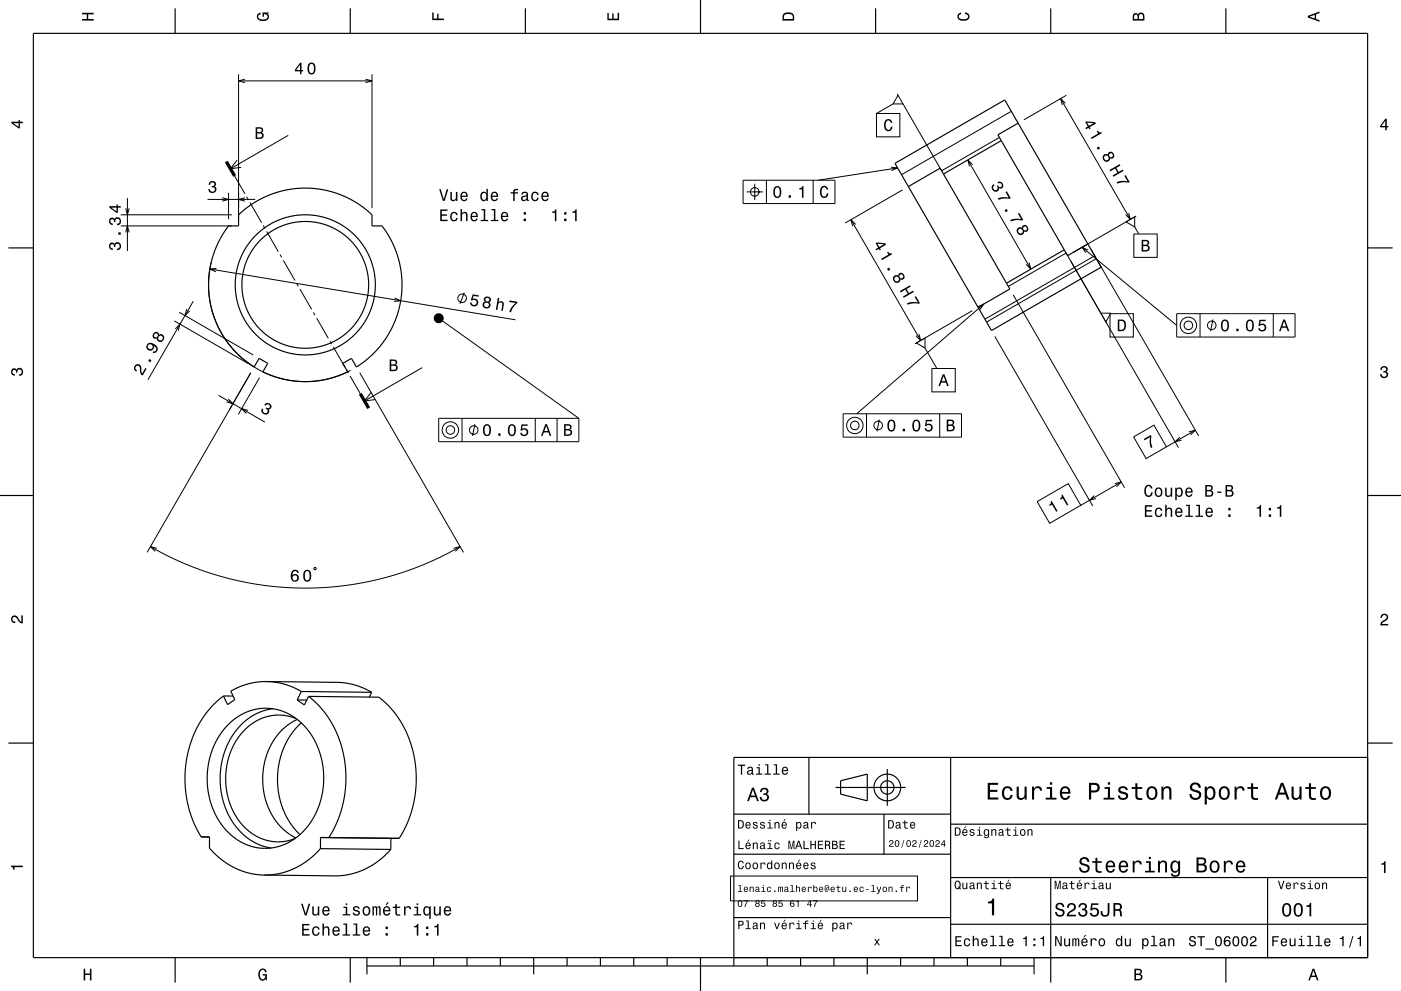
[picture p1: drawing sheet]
<svg xmlns="http://www.w3.org/2000/svg" width="420mm" height="297mm" viewBox="0 0 420 297" stroke-linecap="round" stroke-linejoin="round" font-family="sans-serif">
<g fill="none" stroke="#000" stroke-width=".3">
<path d="M71.5 22.2v43.5M71.5 24.2h40M73.5 23.7l-2 .5 2 .6M109.6 23.7l1.9 .5-1.9 .6M111.5 22.2v40.2M262.8 34h7v7h-7zM267.7 31.2l-4.9 2.8M269 28.1l.2 .5M269.2 28.6l1.5 2.6h-3zM270.7 31.2l11.6 20.1M303.2 33.4l-32.9 19M318 29.6l20.9 36.2"/>
<path d="M319.4 31l-1.4-1.4 .5 1.9M319.7 28.6l-12.7 7.3M38.2 59.4v15.8M62.2 59.8h14.3M66.6 59.3l1.9 .5-1.9 .5M68.5 57.8v7.9M70.3 52.7l3.1 5.4M71.1 48l-2 2.6 3.2-.4M73.5 59.3l-2 .5 2 .5M73.9 59l.5 .8M86.4 40.6l-17.3 10M222.8 54h27.5v7h-27.5z"/>
<path d="M223.8 57.5h4.9M226.3 55.1v4.9M229.8 54v7M243.8 54v7M267.1 50.1l2 .2-1.8 .8M269.1 50.3l-23.8 3.7M270.6 56.9l-17.2 9.9M290.1 47.9l18.9 32.8M291.6 49.4l-1.5-1.5 .6 2M299.6 41.2l-17.3 10M36.2 67.7h33.3M36.2 64.4h33.3"/>
<path d="M37.7 62.4l.5 2 .5-2M37.7 69.6l.5-1.9 .5 1.9M63.3 78.7l-.7 4.2-.1 3.7 .5 4.2 1.1 4.1 1.7 3.9 2.1 3.4 2.7 3.3 3 2.7 3.5 2.3 3.4 1.7 3.8 1.3 4.4 .7 4.2 .1 4-.4 4.3-1.2 3.9-1.7M74.9 60.7l3.5 6.1M78.9 67.6l.5 .9M79.9 69.4l3.5 6M83.9 76.3l.5 .8M84.9 78l3.5 6.1M255.1 65.8l20.9 36.2M256.5 67.3l-1.4-1.5 .5 2M308.5 78.7l.5 2-1.4-1.5M319.6 75.7l33.7 58.5"/>
<path d="M319.6 75.8l-17.3 10M324.4 74.1l28.4 23.4M326.2 74.9l-1.8-.8 1.2 1.6M327.1 74.8l32.2 55.9M328.2 76.7l-32.9 19M328.7 77.5l-32.9 19M337.6 66.5l2.6-1.5v3zM338.3 63.8l.6 2-1.4-1.5M339.9 70.1h7v7h-7zM340.2 68l1.2 2.1M340.6 64.8l-18.8 10.8M52.2 96.2l22.3 12.8"/>
<path d="M52.5 98.6l1.5-1.4-.6 1.9M53.7 93.6l22.2 12.8M56 92.6l-.5 2 1.4-1.4M58 90.2l-13.7 23.6M62.9 80.6l91.6 15.2M64.9 80.4l-2 .2 1.8 .8M88.9 84.9l.5 .9M89.9 86.7l3.5 6M93.9 93.6l.5 .9M94.9 95.3l3.5 6.1M118.3 89.3l1.8 .8-2 .2M131.5 95.4l42 30"/>
<path d="M139.2 87.7l-1.3 3.4M291.5 93.1l-17.2 9.9M293.1 92l1.8-.9-1.1 1.7M294.9 91.1l-38.1 32.9M303.7 88.3l33.4 57.9M330 93.9h3l-1.5 2.6zM332.8 94h7v7h-7zM352.8 94h35.4v7h-35.4zM359.8 94v7M363.6 95.8l-.7 3.5M381.7 94v7M65.5 118.5l13.9 8"/>
<path d="M68.4 119.6l1.4 1.4-1.9-.5M77.8 113.2l-6.4 11M98.9 102.3l.5 .8M99.9 104l3.5 6.1M103.9 110.9l.5 .9M104.9 112.7l3.1 5.3M107.9 111.7l31 53.9M111.3 117.6l-2 2.6 3.2-.4M126.6 110.2l-17.3 10M274.7 102.8l2.6-1.5v3zM275.5 100.1l.5 1.9-1.4-1.4M277.3 104.3l3.6 6.1"/>
<path d="M279.4 110.4h7v7h-7zM298.2 100.8l29.4 50.9M68.8 122.7l6.4-11-31.1 53.9M74.4 123l-2-.5 1.4 1.4M131.5 125.4h42v7h-42zM138.5 125.4v7M142.4 127.1l-.7 3.5M160.5 125.4v7M167 125.4v7M252.8 124h35.4v7h-35.4zM259.8 124v7M263.6 125.8l-.7 3.5"/>
<path d="M281.7 124v7M339.8 130.9l6.1-3.5 3.8 6.5-6.1 3.5zM353.7 131l-1.4 1.4 1.9-.5M356.4 129.4l1.9-.5-1.4 1.4M358.3 128.9l-8.6 5M310.9 150.3l9.4-5.4 3.7 6.5-9.3 5.4zM328 148.5l-1.4 1.4 1.9-.5M334.2 145l1.9-.6-1.4 1.5M336.1 144.4l-12.1 7M45.1 163.8l5.3 2.8 5.5 2.5 5.1 2 6 1.8 5.5 1.4 6.5 1.1 5.9 .6 6 .3 6.3-.2 6.2-.6 5.9-1 6.3-1.4 6-1.9 5.4-2 5.5-2.5 5.4-2.9M47 164.3l-1.9-.5 1.4 1.4M94.1 170.3l.5-.2 .2 .4-.5 .3z"/>
<path d="M136 164.3l1.9-.5-1.4 1.4M219 262.5h56v7.5h-56z"/>
<circle cx="226.3" cy="57.5" r="1.28"/>
<circle cx="138.5" cy="89.4" r="1.28"/>
<circle cx="356.3" cy="97.5" r="2.46"/>
<circle cx="356.3" cy="97.5" r="1.28"/>
<circle cx="363.3" cy="97.5" r="1.28"/>
<circle cx="135" cy="128.9" r="2.46"/>
<circle cx="135" cy="128.9" r="1.28"/>
<circle cx="142" cy="128.9" r="1.28"/>
<circle cx="256.3" cy="127.5" r="2.46"/>
<circle cx="256.3" cy="127.5" r="1.28"/>
<circle cx="263.3" cy="127.5" r="1.28"/>
</g>
<g fill="none" stroke="#000" stroke-width=".35">
<path d="M10 10h400v277h-400zM52.5 2.5v7.5M105 2.5v7.5M157.5 2.5v7.5M210 0v10M262.5 2.5v7.5M315 2.5v7.5M367.5 2.5v7.5M305.2 36.9l-6 3.5 19.9 34.5M268.3 49l32.9-19 28.9 50.1-32.9 19zM282.8 52.1l19.9 34.5-9.5 5.5M282.8 52.1l-1-1.7-9.5 5.5"/>
<path d="M300.2 42.1l-17.4 10M2.5 74.3h7.5M71.5 64.4l4.5-3.5 4.6-2.4 5.3-1.6 5.4-.5 5.8 .5 5.2 1.6 4.9 2.5 4.3 3.4v3.3h3l2.2 3.2 1.4 2.9 1.8 5.5 .5 3 .1 3-.5 5.7-1.7 5.5-1.2 2.5-1.6 2.7-1.7 2.2-2.2 2.4-2.3 2-2.4 1.7-1.5-2.6-2.6 1.5 1.4 2.5-2.3 1.1-5.3 1.4-5.7 .5-5.7-.7-5.3-1.7-1.1-.6 1.5-2.5-2.6-1.5-1.5 2.6-3-2.1-2.7-2.6-3.4-4.3-2.6-5.1-1.6-5.5-.4-5.5 .2-2.8 .5-3.2 1.8-5.2 1.7-3.3 1.8-2.7h3zM319.1 74.9l-17.4 10M326.1 73.1l-6 3.5-1-1.7M410 74.3h7.5M0 148.5h10M410 148.5h10M67 208.6l-3.4 3-2.7 3.4-2.2 3.9-1.6 4.1-1.1 4.3-.5 4.4 .1 4.8 .7 4.4 1.4 4.7 1.8 3.9 .8 1.3h2.5v3.4l2 2.1 3.3 2.6 3.7 1.8 3.8 1.2 3.6 .4M67 208.6h2.9M68.3 217.3l3.3-2.7 3.5-1.6 3.7-.7 3.7 .2 3.8 1.3 3.1 2 2.7 2.7 2.4 3.8 1.7 4.3 .8 4.3-.1 4.8-.8 4.1-1.6 4.3-2.2 3.4-2.6 2.8-3.3 2.2-2.7 1.2-3.1 .5-3.2-.1-2.9-.7-2.9-1.4-2.7-2-2.3-2.6-1.8-2.9-1.5-3.4-.9-3.8-.3-3.7 .2-3.5 .8-3.7 1.3-3.4 1.7-3.1zM79.9 204.3l-2.7 .1-2.7 .5-2.8 1-2.5 1.2 1.2 2.6-2.2 1.5-1.2-2.6"/>
<path d="M79.9 204.3l2.5 .1 2.9 .6 2.5 1 2.5 1.2M79.9 204.3l23 .3 4.5 1 4 1.9M81.8 212.4l-3.1 .7-2.9 1.4-2.7 1.9-2.5 2.7-1.9 3-1.5 3.5-.9 3.6-.3 4 .2 3.7 .8 3.4 1.4 3.6 1.8 3.1 2.2 2.6 2.6 2.1 3 1.6 3.3 .8M88.9 215.4l-3.7-1h-3.6l-3.6 1.1-3.5 2.2-3 3.2-2.1 3.7-1.3 4.2-.4 4.5 .4 4.4 1.3 4.2 2 3.8 2.8 3 3.4 2.3 3.5 1.1 3.6 .1 3.7-.9M89.1 209.8h2.9M89.1 215.6l-2.2 1.3-2 1.5-1.8 2-1.5 2.1-1.2 2.6-.9 2.6-.5 2.6-.2 3 .1 3 .5 2.7 .8 2.6 1.3 2.6 1.4 2.1 1.7 1.9 2 1.7 2.1 1.2M90.3 216.6l-2.9 3.3-2.3 4.1-1.3 4.2-.6 5.2 .5 5 1.3 4.4 2.1 4 2.8 3.3M90.3 207.2l-1.2 2.6M90.3 207.2l21.1 .3M92.5 208.7l2.3 2 1.8 2 2 2.6 1.5 2.6 1.5 3.3 .9 2.8 1.1 6.1 .1 3.8-.3 3.7-.6 3.4-1 3.6-1.5 3.3-1.7 3.1h-2.5M92.5 208.7l21.1 .3 3.5 3.2 2.8 3.7 2.1 4 1.6 4.4 .9 4.6 .3 4.7-.4 5-1 4.3-1.6 4.4-2.1 4M92.5 208.7l-1.3 2.6-2.1-1.5"/>
<path d="M111.4 207.5l-.7 1.4M2.5 222.7h7.5M242.5 227v17M250.5 236h21M252 234l8-2v8l-8-2zM266 230.5v11M285 227v60M410 222.7h7.5M410 227h-190v62.5M96.1 254.3l-3.5 3.3-4.2 2.6-4.6 1.6-4.6 .5M96.1 254.3l21.1 .3M96.1 251v3.3"/>
<path d="M96.1 251l23.6 .3M117.2 254.6l-2.8 2.7-3.2 2.2-3.3 1.6-3.2 1-4 .4-21.5-.2M119.7 251.3l-2.5-.1v3.4M220 244h65M220 256h65M265 244v12M285 247h125M220 275h65M285 277h125M285 263h125M315 263v31.5M380 263v24"/>
<path d="M52.5 287v7.5M105 287v7.5M110 289.5h200M110 287v5M120 287v2.5M130 287v2.5M140 287v2.5M150 287v2.5M160 287v5M170 287v2.5M180 287v2.5M190 287v2.5"/>
<path d="M200 287v2.5M210 287v10M230 287v2.5M240 287v2.5M250 287v2.5M260 287v5M270 287v2.5M280 287v2.5M290 287v2.5M300 287v2.5M310 287v5M367.5 287v7.5"/>
<circle cx="91.5" cy="85.4" r="19"/>
<circle cx="91.5" cy="85.4" r="21"/>
<circle cx="266" cy="236" r="4"/>
<circle cx="266" cy="236" r="2"/>
</g>
<path d="M67.8 48.4l2.5 4.3M108 118l2.5 4.3" fill="none" stroke="#000" stroke-width="1" stroke-linecap="butt"/>
<g fill="#000">
<path d="M24.6 3.8h3.5v.5h-1.7v1.4h1.7v.5h-3.5v-.5h1.4v-1.4h-1.4z" fill-rule="evenodd"/>
<path d="M77.3 4.2l.8-.4v.5l-.3 .1a.68 .68 0 0 0-.4 .6 .68 .68 0 0 0 .4 .6 1.68 1.68 0 0 0 2.4-.6 .93 .93 0 0 0-1.1-.8v.8h-.4v-1.3h1.9v.3l-.5 .1 .4 .4a1.19 1.19 0 0 1-.9 1.7 1.9 1.9 0 0 1-2.6-1.3z" fill-rule="evenodd"/>
<path d="M129.6 3.8h.4v1.8h1.1v-1.5h.4v1.5h1.6v.4h-3.5z" fill-rule="evenodd"/>
<path d="M182.1 3.9h.4v1.7h1.1v-1.6h.4v1.6h1.2v-1.8h.4v2.3h-3.5z" fill-rule="evenodd"/>
<path d="M235 4a2.21 2.21 0 0 0-.4 2.2h3.5v-1.2a1.92 1.92 0 0 0-3.1-1zM235.3 4.4l.4-.2a1.45 1.45 0 0 1 2 .8v.7h-2.7l.1-1z" fill-rule="evenodd"/>
<path d="M287.3 4.2l.8-.4v.4l-.3 .1a.66 .66 0 0 0-.4 .6 .66 .66 0 0 0 .4 .6 1.69 1.69 0 0 0 2.5-.5 .9 .9 0 0 0-1-.8v-.5a1.24 1.24 0 0 1 1.4 1.1 1.24 1.24 0 0 1-1.1 1.4 1.93 1.93 0 0 1-2.6-1.2z" fill-rule="evenodd"/>
<path d="M339.8 4.2l-.2 2h3.5v-1.4a.98 .98 0 0 0-.7-1 .98 .98 0 0 0-1.2 .6 .84 .84 0 0 0-1.4-.2zM340.1 4.5l.4-.1 .4 .1 .1 1.2h-1zM341.6 4.4l.4-.2a.58 .58 0 0 1 .7 .7v.8h-1.2z" fill-rule="evenodd"/>
<path d="M392.1 4.7v.6l3.5 1.2v-.4l-1-.4v-1.4l1-.4v-.4zM392.6 5l1.5-.5v1z" fill-rule="evenodd"/>
<path d="M3.4 36.5v.4l2.1 1.6h.5v-1.6h.8v-.4h-.8v-.5h-.4v.5zM4 36.9h1.6v1.1z" fill-rule="evenodd"/>
<path d="M76.6 38.1v3.5h1.4a.98 .98 0 0 0 1-.7 .98 .98 0 0 0-.6-1.2 .86 .86 0 0 0 .5-1 .86 .86 0 0 0-1-.6zM77.1 38.6h.7a.53 .53 0 0 1 .7 .5 .53 .53 0 0 1-.7 .5h-.7zM77.1 40h.8a.61 .61 0 0 1 .7 .6 .61 .61 0 0 1-.7 .6h-.8z" fill-rule="evenodd"/>
<path d="M89.9 18.8l-1.5 2.1v.5h1.5v.8h.5v-.8h.5v-.4h-.5v-2.2zM89.9 19.4v1.6h-1.1zM92.5 19.2a2.02 2.02 0 0 0 .9 3.1 2.04 2.04 0 0 0 .9-3.1 1.11 1.11 0 0 0-1.8 0zM93 19.2h.7a2.37 2.37 0 0 1 0 2.6h-.7a2.38 2.38 0 0 1 0-2.6z" fill-rule="evenodd"/>
<path d="M265.4 36.1a1.19 1.19 0 0 1 1.3-.4 1.19 1.19 0 0 1 .8 1.1h-.5l-.1-.3a.66 .66 0 0 0-.6-.4 .66 .66 0 0 0-.6 .4l-.1 .4a1.59 1.59 0 0 0 .7 2 .9 .9 0 0 0 .8-.9h.5a1.24 1.24 0 0 1-1.1 1.3 1.24 1.24 0 0 1-1.4-1v-1.6z" fill-rule="evenodd"/>
<path d="M325.3 36.6l.8 1.3-.7 .5 .2 .3 .7-.4 .3 .4 .3-.2-.2-.4 1.8-1.1-.2-.4-2.6-.2zM325.9 36.7l1.9 .2-1.3 .8zM328.8 39.3l.4 .7-2.2 1.3 .3 .4 3-1.8-.2-.3a.77 .77 0 0 1-1-.5zM328.8 44.3l.3 .6 .7-.4-.4-.6zM330.7 46.6a1.16 1.16 0 0 0 .5 1.8 1.16 1.16 0 0 0 1.6-1 .95 .95 0 0 0 1.3-.4 .95 .95 0 0 0-.5-1.3 .84 .84 0 0 0-1-.2 .84 .84 0 0 0-.5 .8l-.7-.1zM330.9 47.3a.75 .75 0 0 1 1.5 0 .75 .75 0 0 1-1.5 0zM332.4 46.5a.6 .6 0 0 1 1.2 0 .6 .6 0 0 1-1.2 0z" fill-rule="evenodd"/>
<path d="M415.3 35.6l-1.6 2.1v.5h1.6v.8h.4v-.8h.5v-.4h-.5v-2.2zM415.3 36.2v1.6h-1.1z" fill-rule="evenodd"/>
<path d="M62.8 54.5a1.01 1.01 0 0 1 1.6-.1 1.01 1.01 0 0 1-.1 1.5 1.12 1.12 0 0 1 .4 1.6 1.12 1.12 0 0 1-1.5 .3l-.7-.6v-.5h.4a.72 .72 0 0 0 .7 .9 .72 .72 0 0 0 .8-.8 .72 .72 0 0 0-1-.7v-.4a.62 .62 0 0 0 .8-.4 .62 .62 0 0 0-.4-.7 .62 .62 0 0 0-.8 .5v.3h-.5z" fill-rule="evenodd"/>
<path d="M131.7 56.7l1.1 3.5h.5l1.1-3.5h-.5l-.9 3-.9-3zM135 57.5v1.8a.89 .89 0 0 0 .6 1 .89 .89 0 0 0 1.1-.5v.4h.4v-2.7h-.4v1.6a.65 .65 0 0 1-.4 .8 .65 .65 0 0 1-.8-.3v-2.1zM138.3 57.8a1.45 1.45 0 0 0-.3 1.6 1.45 1.45 0 0 0 1.5 .9l.7-.8h-.5l-.6 .4a.75 .75 0 0 1-.6-.9h1.7a1.16 1.16 0 0 0-.5-1.4 1.16 1.16 0 0 0-1.4 .2zM138.6 58l.3-.1a.67 .67 0 0 1 .6 .1 .67 .67 0 0 1 .3 .6h-1.3zM144.3 57.8a1.49 1.49 0 0 0-.3 1.6 1.49 1.49 0 0 0 1.3 .9l.5-.5v.4h.4v-3.6h-.4v1.3a.89 .89 0 0 0-1.5-.1zM144.6 58.1a.62 .62 0 0 1 .7-.3 .62 .62 0 0 1 .4 .6 .91 .91 0 0 1 .1 1.1 .91 .91 0 0 1-1 .4l-.3-.6zM147.4 57.8a1.46 1.46 0 0 0-.2 1.6 1.46 1.46 0 0 0 1.4 .9l.7-.8h-.4l-.6 .4a.75 .75 0 0 1-.7-.9h1.7a1.17 1.17 0 0 0-.5-1.4 1.17 1.17 0 0 0-1.4 .2zM147.8 58l.2-.1a.67 .67 0 0 1 .7 .1 .67 .67 0 0 1 .2 .6h-1.3zM153 57.6v.4h.9v2.2h.4v-2.2h1v-.4h-1v-.4l1-.2v-.4a.95 .95 0 0 0-1 0 .95 .95 0 0 0-.4 1zM156.6 57.7l-.3 .6h.4a.55 .55 0 0 1 .7-.5 .55 .55 0 0 1 .4 .8h-.2a.91 .91 0 0 0-1.3 .5 .91 .91 0 0 0 .7 1.2l.9-.4 .1 .3h.6v-.3l-.3-.1v-1.6a1.02 1.02 0 0 0-.7-.8 1.02 1.02 0 0 0-1 .3zM156.7 59.2l1.1-.3a.77 .77 0 0 1-.2 .8 .77 .77 0 0 1-.9 .1zM159.5 57.8a1.45 1.45 0 0 0-.2 1.7 1.45 1.45 0 0 0 1.5 .8l.6-.6 .1-.4h-.4l-.5 .6a1.02 1.02 0 0 1-.9-1 1.02 1.02 0 0 1 1-1l.3 .5h.5a1.09 1.09 0 0 0-.8-.9 1.09 1.09 0 0 0-1.2 .3zM162.6 57.8a1.46 1.46 0 0 0-.3 1.6 1.46 1.46 0 0 0 1.5 .9l.7-.8h-.5l-.6 .4a.75 .75 0 0 1-.7-.9h1.8a1.17 1.17 0 0 0-.5-1.4 1.17 1.17 0 0 0-1.4 .2zM162.9 58l.2-.1a.67 .67 0 0 1 .7 .1 .67 .67 0 0 1 .3 .6h-1.4z" fill-rule="evenodd"/>
<path d="M232.1 56.2a2.02 2.02 0 0 0 .9 3.2 2.03 2.03 0 0 0 .9-3.2 1.11 1.11 0 0 0-1.8 0zM232.7 56.2h.7a2.38 2.38 0 0 1 0 2.7h-.7a2.37 2.37 0 0 1 0-2.7zM236.4 58.5v.8h.7v-.8zM239.6 56.4v.4h.8v2.5h.5v-3.6h-.4a.77 .77 0 0 1-.9 .7z" fill-rule="evenodd"/>
<path d="M246.1 56.1a1.19 1.19 0 0 1 1.4-.4 1.19 1.19 0 0 1 .8 1.1h-.5l-.1-.3a.66 .66 0 0 0-.6-.4 .66 .66 0 0 0-.6 .4l-.2 .4a1.59 1.59 0 0 0 .8 2 .9 .9 0 0 0 .8-.9h.4a1.24 1.24 0 0 1-1 1.3 1.24 1.24 0 0 1-1.4-1v-1.6z" fill-rule="evenodd"/>
<path d="M297.5 55.5a1.16 1.16 0 0 0 .4 1.9 1.16 1.16 0 0 0 1.6-1 1.01 1.01 0 0 0 1.3-.7 1.01 1.01 0 0 0-.9-1.3l-.9 .2 .3 .4a.62 .62 0 0 1 .8-.1 .62 .62 0 0 1 .2 .8 .62 .62 0 0 1-.9 .3l-.2-.5-.4 .2a.72 .72 0 0 1 .1 1.1 .72 .72 0 0 1-1 0 .72 .72 0 0 1 0-1l.2-.2-.2-.4zM299.1 59.5l.3 .4a5.3 5.3 0 0 1 3.3-.3l.3-.2-1.2-2.1-.4 .3 1 1.6a5.2 5.2 0 0 0-3.3 .3zM301.1 63l.4 .6 .6-.4-.3-.6zM302.8 65.9l.3 .5a5.2 5.2 0 0 1 3.3-.3l.4-.2-1.2-2.1-.4 .2 .9 1.7a5.1 5.1 0 0 0-3.3 .2zM305 68.5a1.16 1.16 0 0 0 .4 1.9 1.16 1.16 0 0 0 1.6-1 .95 .95 0 0 0 1.3-.5 .95 .95 0 0 0-.5-1.3 .84 .84 0 0 0-.9-.1 .84 .84 0 0 0-.5 .8l-.8-.2zM305.2 69.3a.71 .71 0 0 1 1.4 0 .71 .71 0 0 1-1.4 0zM306.7 68.5a.59 .59 0 0 1 1.1 0 .59 .59 0 0 1-1.1 0z" fill-rule="evenodd"/>
<path d="M332.6 50.9l.3 .5 1.4-.9 .7 1.2-1.4 .9 .2 .4 3-1.8-.2-.4-1.2 .7-.7-1.2 1.2-.7-.2-.4zM334.7 54.6l.3 .4a5.3 5.3 0 0 1 3.3-.2l.4-.3-1.2-2-.4 .2 .9 1.7a5.2 5.2 0 0 0-3.3 .2z" fill-rule="evenodd"/>
<path d="M32.9 73a1.17 1.17 0 0 0-.2 1.2 1.17 1.17 0 0 0 1.1 .7v-.4a.62 .62 0 0 1-.7-.4 .62 .62 0 0 1 .2-.8 .62 .62 0 0 1 .9 .2v.5h.4a.72 .72 0 0 1 .4-.9 .72 .72 0 0 1 .9 .5 .72 .72 0 0 1-.5 .9h-.3v.5a1.18 1.18 0 0 0 1.2-1.5 1.18 1.18 0 0 0-1.8-.6l-.2 .2a.86 .86 0 0 0-1.4-.1zM35.4 69.6v.7h.8v-.7zM32.9 65.5a1.17 1.17 0 0 0-.2 1.3 1.17 1.17 0 0 0 1.1 .6v-.4a.62 .62 0 0 1-.7-.3 .62 .62 0 0 1 .2-.8 .62 .62 0 0 1 .9 .2v.5h.4a.72 .72 0 0 1 .4-1 .72 .72 0 0 1 .9 .5 .72 .72 0 0 1-.5 .9l-.3 .1v.4a1.18 1.18 0 0 0 1.2-1.5 1.18 1.18 0 0 0-1.8-.6l-.2 .2a.86 .86 0 0 0-1.4-.1zM32.8 61.8v.4l2.1 1.6h.4v-1.6h.9v-.4h-.9v-.5h-.4v.5zM33.4 62.2h1.5v1.1z" fill-rule="evenodd"/>
<path d="M132 62.8v3.5h2.2v-.4h-1.8v-1.2h1.6v-.4h-1.6v-1.1h1.8v-.4zM135.3 63.9a1.45 1.45 0 0 0-.3 1.6 1.45 1.45 0 0 0 1.5 .8l.6-.5 .1-.5h-.4l-.4 .6a1.02 1.02 0 0 1-1-1 1.02 1.02 0 0 1 1-1l.4 .6h.4a1.09 1.09 0 0 0-.8-1 1.09 1.09 0 0 0-1.1 .4zM138.1 62.7v3.6h.4v-1.6a.63 .63 0 0 1 .5-.8 .63 .63 0 0 1 .7 .7v1.7h.5v-1.8a.88 .88 0 0 0-.6-1 .88 .88 0 0 0-1.1 .5v-1.3zM141.3 63.9a1.45 1.45 0 0 0-.2 1.6 1.45 1.45 0 0 0 1.4 .8l.7-.8h-.4l-.6 .5a.76 .76 0 0 1-.7-.9h1.8a1.17 1.17 0 0 0-.5-1.4 1.17 1.17 0 0 0-1.5 .2zM141.7 64.1l.2-.2a.67 .67 0 0 1 .7 .1 .67 .67 0 0 1 .2 .7h-1.3zM144.3 62.7v.3h.7v2.9h-.9v.4h2.3v-.4h-.9v-3.2zM147.4 62.7v.3h.7v2.9h-1v.4h2.3v-.4h-.9v-3.2zM150.4 63.9a1.45 1.45 0 0 0-.2 1.6 1.45 1.45 0 0 0 1.4 .8l.7-.8h-.4l-.6 .5a.76 .76 0 0 1-.7-.9h1.8a1.16 1.16 0 0 0-.5-1.4 1.16 1.16 0 0 0-1.5 .2zM150.8 64.1l.2-.2a.67 .67 0 0 1 .7 .1 .67 .67 0 0 1 .2 .7h-1.3zM157 65.5v.8h.7v-.8zM157 63.6v.7h.7v-.7z" fill-rule="evenodd"/>
<path d="M165.5 63.4v.4h.8v2.5h.5v-3.5h-.3a.77 .77 0 0 1-1 .6zM169.1 65.5v.8h.7v-.8zM169.1 63.6v.7h.7v-.7zM171.6 63.4v.4h.8v2.5h.5v-3.5h-.4a.78 .78 0 0 1-.9 .6z" fill-rule="evenodd"/>
<path d="M262.5 72.9l.7 1.3-.7 .4 .2 .4 .8-.4 .2 .4 .4-.2-.3-.4 1.9-1.1-.2-.4-2.6-.2zM263 73l2 .2-1.4 .8zM265.9 75.6l.4 .7-2.1 1.3 .2 .4 3.1-1.8-.2-.3a.77 .77 0 0 1-1.1-.5zM265.9 80.6l.4 .6 .6-.4-.3-.6zM267.9 82.9a1.16 1.16 0 0 0 .4 1.8 1.16 1.16 0 0 0 1.6-1 .95 .95 0 0 0 1.3-.4 .95 .95 0 0 0-.5-1.3 .84 .84 0 0 0-.9-.2 .84 .84 0 0 0-.5 .8l-.8-.2zM268.1 83.6a.71 .71 0 0 1 1.4 0 .71 .71 0 0 1-1.4 0zM269.6 82.8a.6 .6 0 0 1 1.2 0 .6 .6 0 0 1-1.2 0z" fill-rule="evenodd"/>
<path d="M342.3 71.9v3.5h1.3a.98 .98 0 0 0 1-.7 .98 .98 0 0 0-.6-1.2 .86 .86 0 0 0 .5-1.1 .86 .86 0 0 0-1-.5zM342.7 72.3h.7a.53 .53 0 0 1 .7 .5 .53 .53 0 0 1-.7 .5h-.7zM342.7 73.8h.8a.61 .61 0 0 1 .7 .5 .61 .61 0 0 1-.7 .7h-.8z" fill-rule="evenodd"/>
<path d="M141.7 88.2l-.6 1.8 .4 .1a.8 .8 0 0 1 1.3-.1 .8 .8 0 0 1-.3 1.3 .8 .8 0 0 1-1.1-.6l-.5-.1a1.21 1.21 0 0 0 1.3 1.3 1.21 1.21 0 0 0 1.1-1.5 1.21 1.21 0 0 0-1.6-.8l.3-.9 1.5 .2 .1-.4zM145.2 89.2a.8 .8 0 0 0 .2 1.2 1.09 1.09 0 0 0-.5 1.6 1.09 1.09 0 0 0 1.6 .2 1.09 1.09 0 0 0 .1-1.6 .95 .95 0 0 0 .5-1.3 .95 .95 0 0 0-1.3-.4zM145.1 91.4a.75 .75 0 0 1 1.5 0 .75 .75 0 0 1-1.5 0zM145.5 89.8a.6 .6 0 0 1 1.2 0 .6 .6 0 0 1-1.2 0z" fill-rule="evenodd"/>
<path d="M149.2 89.3l-.6 3.5 .5 .1 .2-1.5a.63 .63 0 0 1 .6-.7 .63 .63 0 0 1 .7 .4l-.3 2 .4 .1 .3-1.8a.88 .88 0 0 0-.4-1 .88 .88 0 0 0-1.1 .2l.2-1.3zM152.8 90.1l-.1 .4 1.9 .3a5.2 5.2 0 0 0-1.9 2.7l.5 .1a5.3 5.3 0 0 1 1.9-2.7v-.5z" fill-rule="evenodd"/>
<path d="M269.8 87.2l.2 .4 1.4-.8 .7 1.2-1.4 .9 .2 .4 3.1-1.8-.3-.4-1.2 .7-.7-1.2 1.2-.7-.2-.4zM271.9 90.9l.2 .4a5.2 5.2 0 0 1 3.3-.3l.4-.2-1.2-2-.4 .2 1 1.6a5.2 5.2 0 0 0-3.3 .3z" fill-rule="evenodd"/>
<path d="M335.1 95.8v3.5h1.2a1.92 1.92 0 0 0 .9-3.1 2.19 2.19 0 0 0-2.1-.4zM335.6 96.2a1.37 1.37 0 0 1 1.5 1 1.37 1.37 0 0 1-.9 1.6h-.6z" fill-rule="evenodd"/>
<path d="M366.3 96.2a2.02 2.02 0 0 0 .9 3.2 2.04 2.04 0 0 0 .9-3.2 1.11 1.11 0 0 0-1.8 0zM366.9 96.2h.7a2.38 2.38 0 0 1 0 2.7h-.7a2.38 2.38 0 0 1 0-2.7zM370.6 98.5v.8h.7v-.8zM373.8 96.2a2.02 2.02 0 0 0 .9 3.2 2.03 2.03 0 0 0 .9-3.2 1.11 1.11 0 0 0-1.8 0zM374.4 96.2h.6a2.38 2.38 0 0 1 0 2.7h-.6a2.37 2.37 0 0 1 0-2.7zM377.6 95.8l-.3 1.9h.4a.8 .8 0 0 1 1.2-.2 .8 .8 0 0 1 0 1.2 .8 .8 0 0 1-1.2-.4h-.5a1.21 1.21 0 0 0 1.5 1.1 1.21 1.21 0 0 0 .8-1.6 1.21 1.21 0 0 0-1.7-.6l.1-1h1.5v-.4z" fill-rule="evenodd"/>
<path d="M384.7 95.8l-1.3 3.5h.5l.4-1.1h1.4l.3 1.1h.5l-1.3-3.5zM385 96.3l.5 1.5h-1.1z" fill-rule="evenodd"/>
<path d="M3.6 110.6a.86 .86 0 0 1 1.4 .2 1.12 1.12 0 0 1 1.5-.4 1.12 1.12 0 0 1 .3 1.6l-.5 .6-.6 .1v-.5a.72 .72 0 0 0 .9-.6 .72 .72 0 0 0-.8-.8 .72 .72 0 0 0-.6 .9h-.4a.62 .62 0 0 0-.4-.8 .62 .62 0 0 0-.8 .5 .62 .62 0 0 0 .5 .7h.4l-.1 .5a1.17 1.17 0 0 1-1-.7 1.17 1.17 0 0 1 .2-1.3z" fill-rule="evenodd"/>
<path d="M40.6 109.4a1.16 1.16 0 0 0 .2 2l.3-.4a.7 .7 0 0 1-.5-.9 .7 .7 0 0 1 .9-.5 .7 .7 0 0 1 .5 .9l-.1 .3a1.63 1.63 0 0 0 .9 1.8l1.2-2.1-.4-.2-1 1.6-.2-1.1a1.18 1.18 0 0 0-.4-1.4 1.18 1.18 0 0 0-1.4 0zM44.8 107.6l-.4 .6 .7 .4 .3-.6zM44.4 102.9a1.15 1.15 0 0 0-.5 1.5 1.15 1.15 0 0 0 1.5 .6 1.15 1.15 0 0 0 .7-1.4 1.02 1.02 0 0 1 .7 1.4l-.4 .3h-.4l-.3 .4a1.23 1.23 0 0 0 1.6-.9 1.23 1.23 0 0 0-.8-1.5 1.85 1.85 0 0 0-2.1-.4zM44.3 103.9a.75 .75 0 0 1 1.5 0 .75 .75 0 0 1-1.5 0zM46.2 99.7a.95 .95 0 0 0-.5 1.3 .95 .95 0 0 0 1.3 .4 1.09 1.09 0 0 0 1.3 1 1.09 1.09 0 0 0 .9-1.4 1.09 1.09 0 0 0-1.5-.7l-.3-.6a.88 .88 0 0 0-1.2 0zM47.4 101.3a.71 .71 0 0 1 1.4 0 .71 .71 0 0 1-1.4 0zM46.2 100.5a.59 .59 0 0 1 1.1 0 .59 .59 0 0 1-1.1 0z" fill-rule="evenodd"/>
<path d="M116.8 107.7v3.5h1.3a.98 .98 0 0 0 1.1-.7 .98 .98 0 0 0-.6-1.2 .86 .86 0 0 0 .4-1 .86 .86 0 0 0-.9-.6zM117.3 108.2h.7a.53 .53 0 0 1 .6 .5 .53 .53 0 0 1-.6 .5h-.7zM117.3 109.6h.7a.61 .61 0 0 1 .8 .6 .61 .61 0 0 1-.7 .6h-.8z" fill-rule="evenodd"/>
<path d="M282.6 112.2l-1.3 3.5h.5l.4-1h1.4l.3 1h.5l-1.3-3.5zM282.9 112.7l.5 1.5h-1.1z" fill-rule="evenodd"/>
<path d="M414.1 110a1.01 1.01 0 0 1 1.5-.2 1.01 1.01 0 0 1 0 1.6 1.12 1.12 0 0 1 .4 1.5 1.12 1.12 0 0 1-1.6 .3l-.6-.5-.1-.6h.5a.72 .72 0 0 0 .7 .9 .72 .72 0 0 0 .7-.8 .72 .72 0 0 0-.9-.6v-.4a.62 .62 0 0 0 .8-.4 .62 .62 0 0 0-.5-.8 .62 .62 0 0 0-.7 .5v.4h-.5z" fill-rule="evenodd"/>
<path d="M79.5 121a1.08 1.08 0 0 1 1.6 .1 1.08 1.08 0 0 1-.1 1.5l-.5 .1a1.18 1.18 0 0 1-1.2 1.6 1.18 1.18 0 0 1-.8-1.9l.4 .3a.72 .72 0 0 0 .2 1.1 .72 .72 0 0 0 1-.4 .72 .72 0 0 0-.5-1l.2-.3a.62 .62 0 0 0 .9 .1 .62 .62 0 0 0 0-.9 .62 .62 0 0 0-.9 0l-.2 .3-.4-.2z" fill-rule="evenodd"/>
<path d="M145.1 127.6a2.02 2.02 0 0 0 .9 3.1 2.03 2.03 0 0 0 .9-3.1 1.11 1.11 0 0 0-1.8 0zM145.7 127.6h.6a2.38 2.38 0 0 1 0 2.6h-.6a2.37 2.37 0 0 1 0-2.6zM149.4 129.9v.7h.7v-.7zM152.6 127.6a2.02 2.02 0 0 0 .9 3.1 2.03 2.03 0 0 0 .9-3.1 1.11 1.11 0 0 0-1.8 0zM153.1 127.6h.7a2.38 2.38 0 0 1 0 2.6h-.7a2.37 2.37 0 0 1 0-2.6zM156.3 127.2l-.3 1.9h.4a.8 .8 0 0 1 1.3-.3 .8 .8 0 0 1-.1 1.3 .8 .8 0 0 1-1.2-.4h-.5a1.21 1.21 0 0 0 1.5 1.1 1.21 1.21 0 0 0 .9-1.7 1.21 1.21 0 0 0-1.8-.5l.2-1h1.5v-.4z" fill-rule="evenodd"/>
<path d="M163.5 127.1l-1.3 3.5h.5l.3-1h1.4l.4 1h.5l-1.3-3.5zM163.7 127.6l.6 1.6h-1.1z" fill-rule="evenodd"/>
<path d="M169.1 127.1v3.5h1.3a.98 .98 0 0 0 1.1-.7 .98 .98 0 0 0-.6-1.2 .86 .86 0 0 0 .4-1 .86 .86 0 0 0-1-.6zM169.6 127.5h.7a.53 .53 0 0 1 .6 .6 .53 .53 0 0 1-.6 .5h-.7zM169.6 129h.7a.61 .61 0 0 1 .7 .6 .61 .61 0 0 1-.6 .6h-.8z" fill-rule="evenodd"/>
<path d="M266.3 126.2a2.02 2.02 0 0 0 .9 3.2 2.03 2.03 0 0 0 .9-3.2 1.11 1.11 0 0 0-1.8 0zM266.9 126.2h.7a2.37 2.37 0 0 1 0 2.7h-.7a2.38 2.38 0 0 1 0-2.7zM270.6 128.5v.8h.7v-.8zM273.8 126.2a2.02 2.02 0 0 0 .9 3.2 2.03 2.03 0 0 0 .9-3.2 1.11 1.11 0 0 0-1.8 0zM274.4 126.2h.6a2.37 2.37 0 0 1 0 2.7h-.6a2.38 2.38 0 0 1 0-2.7zM277.6 125.8l-.3 1.9h.4a.8 .8 0 0 1 1.2-.2 .8 .8 0 0 1 0 1.2 .8 .8 0 0 1-1.2-.4h-.5a1.21 1.21 0 0 0 1.5 1.1 1.21 1.21 0 0 0 .8-1.6 1.21 1.21 0 0 0-1.7-.6l.1-1h1.5v-.4z" fill-rule="evenodd"/>
<path d="M283.8 125.8v3.5h1.3a.98 .98 0 0 0 1.1-.8 .98 .98 0 0 0-.6-1.1 .86 .86 0 0 0 .4-1.1 .86 .86 0 0 0-.9-.5zM284.3 126.2h.7a.53 .53 0 0 1 .6 .5 .53 .53 0 0 1-.6 .5h-.7zM284.3 127.6h.7a.61 .61 0 0 1 .8 .6 .61 .61 0 0 1-.7 .6h-.8z" fill-rule="evenodd"/>
<path d="M342.9 131.6l2.1-1.2 .2 .3a5.3 5.3 0 0 0 .3 3.3l-.5 .3a5.2 5.2 0 0 1-.2-3.3l-1.7 1z" fill-rule="evenodd"/>
<path d="M315 150.3a.78 .78 0 0 1-.5 1l.2 .3 .7-.4 1.2 2.2 .4-.2-1.7-3.1zM318.2 148.4a.77 .77 0 0 1-.5 1.1l.2 .3 .7-.4 1.3 2.1 .4-.2-1.8-3.1z" fill-rule="evenodd"/>
<path d="M343.2 151.4v3.5h2.2v-.4h-1.7v-1.2h1.5v-.4h-1.5v-1.1h1.7v-.4zM346.5 152.5a1.45 1.45 0 0 0-.2 1.7 1.45 1.45 0 0 0 1.5 .7l.5-.5 .1-.5h-.4l-.4 .7a1.01 1.01 0 0 1-1-1.1 1.01 1.01 0 0 1 1-1l.4 .6h.4a1.09 1.09 0 0 0-.7-1 1.09 1.09 0 0 0-1.2 .4zM349.3 151.3v3.6h.5v-1.6a.63 .63 0 0 1 .3-.7 .63 .63 0 0 1 .8 .3l.1 2h.4v-1.8a.88 .88 0 0 0-.6-.9 .88 .88 0 0 0-1 .4v-1.3zM352.6 152.5a1.46 1.46 0 0 0-.3 1.6 1.46 1.46 0 0 0 1.5 .8l.7-.8h-.5l-.6 .5a.76 .76 0 0 1-.7-.9h1.8a1.17 1.17 0 0 0-.5-1.4 1.17 1.17 0 0 0-1.4 .2zM352.9 152.7l.2-.1a.67 .67 0 0 1 .7 0 .67 .67 0 0 1 .3 .7h-1.4zM355.6 151.3v.4h.7v2.8h-.9v.4h2.2v-.4h-.9v-3.2zM358.6 151.3v.4h.7v2.8h-.9v.4h2.3v-.4h-1v-3.2zM361.7 152.5a1.45 1.45 0 0 0-.3 1.6 1.45 1.45 0 0 0 1.5 .8l.7-.8h-.5l-.6 .5a.76 .76 0 0 1-.7-.9h1.8a1.17 1.17 0 0 0-.5-1.4 1.17 1.17 0 0 0-1.4 .2zM362 152.7l.2-.1a.67 .67 0 0 1 .7 0 .67 .67 0 0 1 .3 .7h-1.4zM368.2 154.2v.7h.7v-.7zM368.2 152.2v.8h.7v-.8z" fill-rule="evenodd"/>
<path d="M343.4 145.8a2.03 2.03 0 0 0 .9 3.2 1.32 1.32 0 0 0 1.3-1.4h-.5a.82 .82 0 0 1-1.1 .8 1.82 1.82 0 0 1 .3-2.7l.5 .2 .2 .5h.5a1.19 1.19 0 0 0-.8-1.1 1.19 1.19 0 0 0-1.3 .5zM346.5 146.4a1.45 1.45 0 0 0-.3 1.8 1.45 1.45 0 0 0 1.6 .7 1.45 1.45 0 0 0 .7-1.8 1.45 1.45 0 0 0-1.7-.9zM346.8 146.7a.67 .67 0 0 1 .7-.2 .67 .67 0 0 1 .5 .6 .93 .93 0 0 1 0 1 .93 .93 0 0 1-1 .4 1.36 1.36 0 0 1-.2-1.8zM349.3 146.2v1.7a.89 .89 0 0 0 .6 1 .89 .89 0 0 0 1.1-.4v.4h.4v-2.7h-.4v1.5a.65 .65 0 0 1-.4 .8 .65 .65 0 0 1-.8-.3l-.1-2zM352.3 146.2v3.7h.5v-1.4a.93 .93 0 0 0 1 .4 .93 .93 0 0 0 .7-.8 1.27 1.27 0 0 0 0-1.4 1.27 1.27 0 0 0-1.4-.5l-.3 .4v-.4zM353 146.7a.63 .63 0 0 1 .6-.2 .63 .63 0 0 1 .5 .6v.4a.84 .84 0 0 1-.6 1.1 1.19 1.19 0 0 1-.5-1.9zM355.6 146.4a1.45 1.45 0 0 0-.2 1.7 1.45 1.45 0 0 0 1.4 .8l.7-.8h-.4l-.6 .5a.76 .76 0 0 1-.7-1h1.7a1.17 1.17 0 0 0-.4-1.3 1.17 1.17 0 0 0-1.5 .1zM356 146.7l.2-.2a.67 .67 0 0 1 .7 .1 .67 .67 0 0 1 .2 .7h-1.3zM361.3 145.4v3.5h1.3a.98 .98 0 0 0 1.1-.8 .98 .98 0 0 0-.6-1.1 .86 .86 0 0 0 .5-1.1 .86 .86 0 0 0-1-.5zM361.8 145.8h.7a.53 .53 0 0 1 .6 .5 .53 .53 0 0 1-.6 .5h-.7zM361.8 147.2h.7a.61 .61 0 0 1 .8 .6 .61 .61 0 0 1-.7 .6h-.8zM364.9 147.3v.4h1.2v-.4zM367.4 145.4v3.5h1.3a.98 .98 0 0 0 1.1-.8 .98 .98 0 0 0-.6-1.1 .86 .86 0 0 0 .4-1.1 .86 .86 0 0 0-1-.5zM367.9 145.8h.7a.53 .53 0 0 1 .6 .5 .53 .53 0 0 1-.6 .5h-.7zM367.9 147.2h.7a.61 .61 0 0 1 .7 .6 .61 .61 0 0 1-.6 .6h-.8z" fill-rule="evenodd"/>
<path d="M376.8 152.1v.3h.8v2.5h.4v-3.5h-.3a.78 .78 0 0 1-.9 .7zM380.4 154.2v.7h.7v-.7zM380.4 152.2v.8h.7v-.8zM382.8 152.1v.3h.9v2.5h.4v-3.5h-.3a.77 .77 0 0 1-1 .7z" fill-rule="evenodd"/>
<path d="M87.7 171a2.39 2.39 0 0 0 .2 3.3 1.16 1.16 0 0 0 1.5-.4 1.16 1.16 0 0 0-.2-1.5 1.16 1.16 0 0 0-1.5 0 1.03 1.03 0 0 1 .8-1.3l.4 .2 .2 .4h.5a1.11 1.11 0 0 0-.8-.9 1.11 1.11 0 0 0-1.1 .2zM87.6 173.2a.75 .75 0 0 1 1.5 0 .75 .75 0 0 1-1.5 0zM91.2 171.2a2.02 2.02 0 0 0 .9 3.2 2.03 2.03 0 0 0 .9-3.2 1.11 1.11 0 0 0-1.8 0zM91.8 171.2h.6a2.38 2.38 0 0 1 0 2.7h-.6a2.37 2.37 0 0 1 0-2.7z" fill-rule="evenodd"/>
<path d="M3.6 184.7a1.22 1.22 0 0 1 2 .8l.8 .8v-1.9h.4v2.4a2.76 2.76 0 0 1-2-1.8 .69 .69 0 0 0-1.1 .5 .69 .69 0 0 0 .9 .8v.4a1.19 1.19 0 0 1-1.2-.6 1.19 1.19 0 0 1 .2-1.4z" fill-rule="evenodd"/>
<path d="M414.2 184.2a1.18 1.18 0 0 1 1.9 .3 1.18 1.18 0 0 1-1 1.7l-.8 .8h1.9v.4h-2.4a2.76 2.76 0 0 1 1.8-2 .69 .69 0 0 0-.5-1.1 .69 .69 0 0 0-.8 .9h-.4z" fill-rule="evenodd"/>
<path d="M221.2 229.2v.3h.9v2.7h.4v-2.7h.9v-.3zM224.3 230l-.3 .5h.4a.47 .47 0 0 1 .5-.4 .47 .47 0 0 1 .4 .6l-.2 .1a.78 .78 0 0 0-1.1 .4 .78 .78 0 0 0 .6 1l.8-.3 .1 .2 .5 .1v-.3l-.3-.1v-1.3a.87 .87 0 0 0-.6-.7 .87 .87 0 0 0-.8 .2zM224.4 231.3l.9-.3v.4a.51 .51 0 0 1-.5 .5 .51 .51 0 0 1-.5-.5zM226.8 229.9v.3h.6v1.6h-.8v.4h2v-.4h-.8v-1.9zM227.4 229.1v.4h.4v-.4zM229.4 229.1v.3h.6v2.4h-.8v.4h1.9v-.4h-.8v-2.7zM232 229.1v.3h.6v2.4h-.8v.4h1.9v-.4h-.7v-2.7zM234.6 230.1a1.24 1.24 0 0 0-.2 1.4 1.24 1.24 0 0 0 1.2 .7l.6-.7h-.3l-.6 .4a.64 .64 0 0 1-.5-.8h1.5v-.2a.96 .96 0 0 0-.5-1 .96 .96 0 0 0-1.2 .2zM234.9 230.3l.7-.2 .3 .7h-1.1z" fill-rule="evenodd"/>
<path d="M296.1 234.6v5h3.2v-.6h-2.5v-1.7h2.2v-.6h-2.2v-1.5h2.4v-.6zM300.8 236.2a2.18 2.18 0 0 0 1.2 3.6 1.51 1.51 0 0 0 1.6-1.6h-.6a.95 .95 0 0 1-.9 1 .95 .95 0 0 1-1-.9 1.6 1.6 0 0 1 .9-2.1 .86 .86 0 0 1 .9 .8h.7a1.56 1.56 0 0 0-1.1-1.3 1.56 1.56 0 0 0-1.7 .5zM304.8 235.8v2.5a1.27 1.27 0 0 0 .9 1.4 1.27 1.27 0 0 0 1.5-.7v.6h.6v-3.8h-.6v2.2a.92 .92 0 0 1-.6 1.1 .92 .92 0 0 1-1.2-.4v-2.9zM309.4 235.8v3.8h.6v-2.2a.95 .95 0 0 1 .5-1.1 .95 .95 0 0 1 1.2 .3l.1 .4h.6a1.28 1.28 0 0 0-1-1.4 1.28 1.28 0 0 0-1.4 .8v-.6zM313.8 235.9v.5h1v2.7h-1.3v.5h3.2v-.5h-1.3v-3.2zM314.8 234.4v.8h.6v-.8zM318.1 236.2a2.2 2.2 0 0 0 1.2 3.6 1.51 1.51 0 0 0 1.5-1.3h-.6l-.3 .5-.5 .2a1.08 1.08 0 0 1-1-1.3h2.5a1.66 1.66 0 0 0-.7-2 1.66 1.66 0 0 0-2.1 .3zM318.6 236.5a.94 .94 0 0 1 1.2-.2 .94 .94 0 0 1 .5 1h-1.9zM326.5 234.6v5h.6v-2.1a1.92 1.92 0 0 0 2.6-1.4 1.33 1.33 0 0 0-1.5-1.5zM327.1 235.2a1.6 1.6 0 0 1 1.8 .5 .86 .86 0 0 1 0 .9 .86 .86 0 0 1-.9 .3h-.9zM331.1 235.9v.5h1v2.7h-1.3v.5h3.3v-.5h-1.3v-3.2zM332.1 234.4v.8h.7v-.8zM335.6 235.9a1.08 1.08 0 0 0-.3 1.2 1.08 1.08 0 0 0 1 .7l1.2 .5a.91 .91 0 0 1-.8 1 .91 .91 0 0 1-1-.9h-.6a1.52 1.52 0 0 0 1.7 1.3 1.52 1.52 0 0 0 1.3-1.7l-.5-.5-1.6-.4a.76 .76 0 0 1 .6-1 .76 .76 0 0 1 .9 .7h.6a1.47 1.47 0 0 0-1-1.2 1.47 1.47 0 0 0-1.5 .3zM340.4 234.7v1.2h-1.1v.5h1.1v2.6a1.49 1.49 0 0 0 2 .7v-.5a.97 .97 0 0 1-1.4-.5v-2.3h1.4v-.5h-1.4v-1.2zM344.1 236.2a2.18 2.18 0 0 0 1.2 3.6 2.12 2.12 0 0 0 1.7-2.1 2.12 2.12 0 0 0-1.7-2.1l-.7 .2zM344.6 236.6a.96 .96 0 0 1 1-.4 .96 .96 0 0 1 .7 .8 1.59 1.59 0 0 1-1 2.2 1.67 1.67 0 0 1-.7-2.6zM348.2 235.8v3.8h.6v-2.2a.91 .91 0 0 1 .6-1.1 .91 .91 0 0 1 1.1 .5v2.8h.7v-2.5a1.27 1.27 0 0 0-.9-1.4 1.27 1.27 0 0 0-1.5 .6v-.5zM357.1 234.9a1.37 1.37 0 0 0-.3 1.5 1.37 1.37 0 0 0 1.3 .9 1.1 1.1 0 0 1 1.3 1.3 1.19 1.19 0 0 1-1.3 .5 1.19 1.19 0 0 1-.9-1.1h-.7a1.73 1.73 0 0 0 2.2 1.8 1.73 1.73 0 0 0 1-2.6l-1.1-.4a1.02 1.02 0 0 1-1.2-.9 .99 .99 0 0 1 1.1-.8 .99 .99 0 0 1 .8 1h.7a1.66 1.66 0 0 0-1-1.6 1.66 1.66 0 0 0-1.9 .4zM361.2 235.8v5.3h.6v-2.1a1.32 1.32 0 0 0 1.4 .7 1.32 1.32 0 0 0 1.1-1.1 2.15 2.15 0 0 0-1.4-3l-.6 .2-.5 .5v-.5zM362.1 236.6a.9 .9 0 0 1 .9-.4 .9 .9 0 0 1 .7 .8 1.61 1.61 0 0 1-.9 2.2 1.69 1.69 0 0 1-.7-2.6zM365.8 236.2a2.18 2.18 0 0 0 1.2 3.6 2.16 2.16 0 0 0 1.8-1.8 2.16 2.16 0 0 0-1.1-2.2h-1.4zM366.3 236.6a.96 .96 0 0 1 1-.4 .96 .96 0 0 1 .7 .8 1.59 1.59 0 0 1-1 2.2 1.67 1.67 0 0 1-.7-2.6zM370.1 235.8v3.8h.6v-2.2a.95 .95 0 0 1 .5-1.1 .95 .95 0 0 1 1.2 .3l.1 .4h.6a1.28 1.28 0 0 0-1-1.4 1.28 1.28 0 0 0-1.4 .8v-.6zM375.1 234.7v1.2h-1.1v.5h1.1v2.6a1.49 1.49 0 0 0 2 .7v-.5a.98 .98 0 0 1-1.4-.5v-2.3h1.4v-.5h-1.4v-1.2zM384 234.6l-1.8 5h.6l.6-1.5h2l.5 1.5h.7l-1.9-5zM384.4 235.3l.7 2.2h-1.5zM387.2 235.8v2.5a1.27 1.27 0 0 0 .9 1.4 1.27 1.27 0 0 0 1.5-.7v.6h.6v-3.8h-.6v2.2a.92 .92 0 0 1-.6 1.1 .92 .92 0 0 1-1.1-.4l-.1-2.9zM392.4 234.7v1.2h-1.1v.5h1.1v2.6a1.49 1.49 0 0 0 2.1 .7v-.5a.97 .97 0 0 1-1.4-.5l-.1-2.3h1.5v-.5h-1.5v-1.2zM396.1 236.2a2.18 2.18 0 0 0 1.3 3.6 2.16 2.16 0 0 0 1.7-1.8 2.16 2.16 0 0 0-1-2.2h-1.4zM396.6 236.6a.96 .96 0 0 1 1-.4 .96 .96 0 0 1 .7 .8 1.59 1.59 0 0 1-.9 2.2 1.67 1.67 0 0 1-.8-2.6z" fill-rule="evenodd"/>
<path d="M3.3 259.4h3.5v.5h-2.5v.8h-.3a.77 .77 0 0 0-.7-.9z" fill-rule="evenodd"/>
<path d="M221.4 252v2.5h1.6v-.3h-1.3v-2.2zM224.4 251.7l-.4 .6 .7-.6zM223.7 252.7a.98 .98 0 0 0-.2 1.3 .98 .98 0 0 0 1.3 .4l.2-.5-.9 .3-.3-.6 1.3-.2a.8 .8 0 0 0-.5-.8 .8 .8 0 0 0-.9 .1zM223.9 252.9l.6-.1 .2 .5h-.9zM225.7 252.5v2h.3v-1.1a.45 .45 0 0 1 .4-.7 .45 .45 0 0 1 .5 .6v1.2h.3v-1.3a.63 .63 0 0 0-.5-.7 .63 .63 0 0 0-.7 .3v-.3zM228 252.6l-.1 .5h.2a.39 .39 0 0 1 .5-.4 .39 .39 0 0 1 .3 .6 .73 .73 0 0 0-1 .2 .73 .73 0 0 0 .2 1l.9-.3 .1 .2 .4 .1-.2-1.4a.72 .72 0 0 0-.5-.6 .72 .72 0 0 0-.8 .1zM228.2 253.7l.8-.2v.3a.42 .42 0 0 1-.5 .5 .42 .42 0 0 1-.4-.5zM230.3 251.8v.4h.3v-.4zM230.9 251.8v.4h.3v-.4zM230.2 252.6v.3h.5v1.3h-.7v.3h1.6v-.3h-.6v-1.6zM232.3 252.7a.98 .98 0 0 0-.1 1.4 .98 .98 0 0 0 1.3 .2l.2-.5h-.3l-.3 .4a.69 .69 0 0 1-.7-.7 .69 .69 0 0 1 .9-.6l.1 .3h.3a.78 .78 0 0 0-.5-.7 .78 .78 0 0 0-.9 .2zM236.4 252v2.5h.2v-2.3l.5 2.3h.3l.5-2.3v2.3h.3v-2.5h-.5l-.4 2.2-.5-2.2zM239.3 252l-1 2.5h.4l.2-.8h1l.3 .8h.3l-.9-2.5zM239.4 252.3l.4 1.1h-.8zM240.9 252v2.5h1.6v-.3h-1.3v-2.2zM242.9 252v2.5h.4v-1.2h1v1.2h.3v-2.5h-.3v1h-1v-1zM245.2 252v2.5h1.6v-.3h-1.3v-.9h1.1v-.3h-1.1v-.7h1.2v-.3zM247.3 252v2.5h.3v-1.1l.8 .1 .2 1h.4l-.2-1.1-.2-.2a.69 .69 0 0 0 .3-.8 .69 .69 0 0 0-.8-.4zM247.6 252.3h.4a.43 .43 0 0 1 .5 .4 .43 .43 0 0 1-.5 .4h-.4zM249.4 252v2.5h1a.7 .7 0 0 0 .8-.6 .7 .7 0 0 0-.5-.8l.4-.5a.62 .62 0 0 0-.8-.6zM249.8 252.3h.5a.38 .38 0 0 1 .4 .4 .38 .38 0 0 1-.4 .3h-.5zM249.8 253.3h.5a.44 .44 0 0 1 .5 .4 .44 .44 0 0 1-.5 .5h-.5zM251.7 252v2.5h1.6v-.3h-1.3v-.9h1.1v-.3h-1.1v-.7h1.2v-.3z" fill-rule="evenodd"/>
<path d="M221.2 245.8v2.5h.9a1.28 1.28 0 0 0 1-1.2 1.28 1.28 0 0 0-1-1.3zM221.6 246.1a.96 .96 0 0 1 1.1 1 .96 .96 0 0 1-1.1 .9zM223.7 246.6a.98 .98 0 0 0-.2 1.3 .98 .98 0 0 0 1.3 .3l.2-.4-.9 .3-.3-.7 1.3-.1a.8 .8 0 0 0-.5-.9 .8 .8 0 0 0-.9 .2zM223.9 246.7l.6-.1 .2 .6h-.9zM225.9 246.5l-.2 .4 .1 .3 1 .4a.43 .43 0 0 1-.4 .5 .43 .43 0 0 1-.4-.4h-.3a.7 .7 0 0 0 .9 .7 .7 .7 0 0 0 .3-1.1l-.8-.3a.38 .38 0 0 1 .3-.5 .38 .38 0 0 1 .4 .4h.3l-.4-.6zM228 246.5l-.1 .4 .1 .3 1 .4a.43 .43 0 0 1-.4 .5 .43 .43 0 0 1-.5-.4h-.3a.7 .7 0 0 0 1 .7 .7 .7 0 0 0 .2-1.1l-.7-.3a.38 .38 0 0 1 .3-.5 .38 .38 0 0 1 .4 .4h.3l-.4-.6zM230.2 246.4v.3h.5v1.3h-.7v.3h1.6v-.3h-.6v-1.6zM230.7 245.7v.4h.3v-.4zM232.2 246.4v1.9h.3v-1.1a.45 .45 0 0 1 .4-.6 .45 .45 0 0 1 .5 .5v1.2h.3v-1.3a.63 .63 0 0 0-.5-.7 .63 .63 0 0 0-.7 .4v-.3zM235.2 245.5l-.4 .6 .8-.6zM234.5 246.6a.98 .98 0 0 0-.2 1.3 .98 .98 0 0 0 1.3 .3l.3-.4-1 .3-.3-.7 1.3-.1a.8 .8 0 0 0-.4-.9 .8 .8 0 0 0-1 .2zM234.8 246.7l.5-.1 .3 .6h-1zM238.7 246.4v2.7h.3v-1.1l.1 .2a.67 .67 0 0 0 .7 .1 .67 .67 0 0 0 .4-.5 .91 .91 0 0 0 0-1.1 .91 .91 0 0 0-1-.3l-.2 .3v-.3zM239.1 246.8l.2-.2a.7 .7 0 0 1 .7 .7 .7 .7 0 0 1-.7 .7l-.3-.3zM241.1 246.5l-.2 .4h.3a.39 .39 0 0 1 .4-.3 .39 .39 0 0 1 .3 .5 .73 .73 0 0 0-.9 .3 .73 .73 0 0 0 .1 .9l.9-.2 .1 .2h.4l-.2-1.4a.73 .73 0 0 0-.5-.6 .73 .73 0 0 0-.7 .2zM241.2 247.6l.8-.3v.3a.42 .42 0 0 1-.4 .5 .42 .42 0 0 1-.5-.5zM243.1 246.4v1.9h.4l.1-1.6 .5-.1 .2 .4h.4a.64 .64 0 0 0-.5-.7 .64 .64 0 0 0-.8 .4v-.3z" fill-rule="evenodd"/>
<path d="M221.4 258.2a1.33 1.33 0 0 0-.2 1.5 1.33 1.33 0 0 0 1.3 .8l.5-1h-.3l-.4 .7a1.04 1.04 0 0 1-.8-.9 1.04 1.04 0 0 1 .6-1.1l.5 .5h.4a.85 .85 0 0 0-.6-.8 .85 .85 0 0 0-1 .3zM223.6 258.7a.98 .98 0 0 0-.1 1.4 .98 .98 0 0 0 1.4 .2 .98 .98 0 0 0 .1-1.4 .98 .98 0 0 0-1.4-.2zM223.9 258.9l.1-.1a.71 .71 0 0 1 .8 .7 .71 .71 0 0 1-.8 .7l-.2-.4zM225.8 258.7a.98 .98 0 0 0-.1 1.4 .98 .98 0 0 0 1.3 .2 .98 .98 0 0 0 .2-1.4 .98 .98 0 0 0-1.4-.2zM226 258.9l.2-.1a.71 .71 0 0 1 .7 .7 .71 .71 0 0 1-.7 .7l-.3-.4zM228 258.5v2h.3l.1-1.6 .5-.1 .3 .3h.3a.64 .64 0 0 0-.5-.6 .64 .64 0 0 0-.7 .4v-.4zM230.1 258.7l-.2 .4a.91 .91 0 0 0 .1 1 .91 .91 0 0 0 1 .3l.2-.2v.3h.3v-2.6h-.3v.9l-.6-.3zM230.4 258.9l.1-.1a.7 .7 0 0 1 .7 .7 .7 .7 0 0 1-.7 .7l-.2-.4zM232.3 258.7a.98 .98 0 0 0-.1 1.4 .98 .98 0 0 0 1.3 .2 .98 .98 0 0 0 .2-1.4 .98 .98 0 0 0-1.4-.2zM232.5 258.9l.2-.1a.71 .71 0 0 1 .7 .7 .71 .71 0 0 1-.7 .7l-.3-.4zM234.4 258.5v2h.3v-1.1a.45 .45 0 0 1 .3-.7 .45 .45 0 0 1 .5 .6v1.2h.4v-1.3a.63 .63 0 0 0-.5-.7 .63 .63 0 0 0-.7 .3v-.3zM236.5 258.5v2h.3v-1.1a.45 .45 0 0 1 .4-.7 .45 .45 0 0 1 .5 .6v1.2h.3v-1.3a.64 .64 0 0 0-.4-.7 .64 .64 0 0 0-.8 .3v-.3zM239.5 257.7l-.3 .6 .7-.6zM238.9 258.7a.98 .98 0 0 0-.3 1.4 .98 .98 0 0 0 1.3 .3l.3-.5-.9 .3-.3-.6 1.2-.2a.8 .8 0 0 0-.4-.8 .8 .8 0 0 0-.9 .1zM239.1 258.9l.5-.1 .3 .5h-.9zM241 258.7a.98 .98 0 0 0-.2 1.3 .98 .98 0 0 0 1.3 .4l.3-.5-1 .3-.3-.6 1.3-.2a.8 .8 0 0 0-.4-.8 .8 .8 0 0 0-1 .1zM241.3 258.9l.5-.1 .3 .5h-1zM243.2 258.6l-.2 .4 .2 .4 1 .4a.43 .43 0 0 1-.4 .5 .43 .43 0 0 1-.5-.4h-.3a.7 .7 0 0 0 1 .7 .7 .7 0 0 0 .2-1.2l-.8-.2a.38 .38 0 0 1 .3-.5 .38 .38 0 0 1 .5 .3h.3l-.4-.5z" fill-rule="evenodd"/>
<path d="M225.4 236.1l-1.4 4h.5l.4-1.2h1.6l.5 1.2h.5l-1.5-4zM225.7 236.7l.7 1.7h-1.3zM228.2 236.4l-.4 1h.6a.71 .71 0 0 1 .3-.9 .71 .71 0 0 1 .9 .3 .71 .71 0 0 1-.2 1h-.5v.4a.82 .82 0 0 1 1 .5 .82 .82 0 0 1-.5 1.1 .82 .82 0 0 1-1.1-.6v-.4h-.5a1.34 1.34 0 0 0 1.7 1.4 1.34 1.34 0 0 0 .7-2.1l-.3-.1a1.11 1.11 0 0 0 .3-1.6 1.11 1.11 0 0 0-1.6-.2z" fill-rule="evenodd"/>
<path d="M266.7 251.9l-.2 .6h.3a.43 .43 0 0 1 .4-.5 .43 .43 0 0 1 .5 .5 .43 .43 0 0 1-.6 .4l-.5 .3-.1 .6h1.4v-.3l-1.1-.1a1.07 1.07 0 0 0 .9-1.5l-.5-.1zM268.4 252l-.1 .3a.91 .91 0 0 0 0 1.1 .91 .91 0 0 0 .9 .4 1.05 1.05 0 0 0 .5-1.2 1.05 1.05 0 0 0-1.1-.8zM268.7 252.1a.81 .81 0 0 1 .7 .7 .81 .81 0 0 1-.5 .8l-.4-.5zM270.9 251.7l-.7 2.3h.2l.7-2.3zM271.9 252l-.2 .3a.91 .91 0 0 0 0 1.1 .91 .91 0 0 0 1 .4 1.05 1.05 0 0 0 .4-1.2 1.05 1.05 0 0 0-1-.8zM272.2 252.1a.81 .81 0 0 1 .7 .7 .81 .81 0 0 1-.5 .8l-.4-.5zM273.7 251.9l-.2 .6h.2a.43 .43 0 0 1 .5-.5 .43 .43 0 0 1 .4 .5 .43 .43 0 0 1-.5 .4l-.5 .3-.2 .6h1.4v-.3l-1-.1a1.06 1.06 0 0 0 .8-1.5l-.5-.1zM276.1 251.7l-.7 2.3h.2l.7-2.3zM277.1 251.9l-.2 .6h.3a.43 .43 0 0 1 .4-.5 .43 .43 0 0 1 .5 .5 .43 .43 0 0 1-.6 .4l-.4 .3-.2 .6h1.4v-.3l-1.1-.1a1.07 1.07 0 0 0 .9-1.5l-.5-.1zM278.8 252l-.2 .8a.81 .81 0 0 0 .7 1 1.02 1.02 0 0 0 .8-1.1 1.02 1.02 0 0 0-1.1-.9zM279.1 252.1a.81 .81 0 0 1 .7 .7 .81 .81 0 0 1-.5 .8l-.4-.5zM280.6 251.9l-.2 .6h.3a.43 .43 0 0 1 .4-.5 .43 .43 0 0 1 .4 .5 .43 .43 0 0 1-.5 .4l-.5 .3-.1 .6h1.3v-.3l-1-.1a1.06 1.06 0 0 0 .9-1.5l-.5-.1zM283 251.8l-.9 1.5h.9v.5h.2v-.5h.3v-.3h-.3v-1.2zM283 252.2v.8h-.7z" fill-rule="evenodd"/>
<path d="M266.2 245.8v2.5h.9a1.28 1.28 0 0 0 1-1.2 1.28 1.28 0 0 0-1-1.3zM266.6 246.1a.96 .96 0 0 1 1.1 1 .96 .96 0 0 1-1.1 .9zM268.7 246.5l-.2 .4h.3a.39 .39 0 0 1 .5-.3 .39 .39 0 0 1 .3 .5 .73 .73 0 0 0-1 .3 .73 .73 0 0 0 .2 .9l.9-.2v.2h.4l-.2-1.4a.73 .73 0 0 0-.4-.6 .73 .73 0 0 0-.8 .2zM268.8 247.6l.8-.3v.3a.42 .42 0 0 1-.4 .5 .42 .42 0 0 1-.4-.5zM271.1 245.9v.5h-.5v.3h.5v1.3a.74 .74 0 0 0 1 .4v-.3l-.6-.1-.1-.4v-.9h.7v-.3h-.7v-.5zM273 246.6a.98 .98 0 0 0-.2 1.3 .98 .98 0 0 0 1.3 .3l.3-.4-1 .3-.3-.7 1.3-.1a.8 .8 0 0 0-.4-.9 .8 .8 0 0 0-1 .2zM273.3 246.7l.5-.1 .3 .6h-1z" fill-rule="evenodd"/>
<path d="M286.2 248v2.5h.9a1.28 1.28 0 0 0 1-1.3 1.28 1.28 0 0 0-1-1.2zM286.6 248.3a.96 .96 0 0 1 1.1 .9 .96 .96 0 0 1-1.1 1zM289.4 247.7l-.4 .6 .7-.6zM288.7 248.7a.98 .98 0 0 0-.2 1.3 .98 .98 0 0 0 1.3 .4l.2-.5-.9 .3-.3-.6 1.3-.2a.8 .8 0 0 0-.5-.8 .8 .8 0 0 0-.9 .1zM288.9 248.9l.6-.1 .2 .5h-.9zM290.9 248.6l-.2 .4 .1 .4 1 .4a.43 .43 0 0 1-.4 .5 .43 .43 0 0 1-.4-.4h-.3a.7 .7 0 0 0 .9 .7 .7 .7 0 0 0 .3-1.2l-.8-.2a.38 .38 0 0 1 .3-.5 .38 .38 0 0 1 .4 .4l.3-.1-.4-.5zM293 248.6v.3h.5v1.3h-.7v.3h1.7v-.3h-.7v-1.6zM293.5 247.9v.3h.3v-.3zM295.1 248.7l-.2 .4a.91 .91 0 0 0 .1 1 .91 .91 0 0 0 1 .3l.2-.2a.52 .52 0 0 1-.2 .7 .52 .52 0 0 1-.7-.3h-.3a.78 .78 0 0 0 .9 .6 .78 .78 0 0 0 .6-.8v-1.9h-.3v.3l-.6-.3zM295.4 248.9l.1-.1a.7 .7 0 0 1 .7 .7 .7 .7 0 0 1-.7 .7l-.2-.4zM297.2 248.5v2h.3v-1.4l.5-.3 .3 .2 .1 1.5h.3v-1.3a.63 .63 0 0 0-.5-.7 .63 .63 0 0 0-.7 .3v-.3zM299.6 248.6l-.2 .5h.3a.39 .39 0 0 1 .4-.4 .39 .39 0 0 1 .3 .6 .73 .73 0 0 0-.9 .2 .73 .73 0 0 0 .1 1l.9-.3 .1 .2 .4 .1-.2-1.4a.73 .73 0 0 0-1.2-.5zM299.7 249.7l.8-.2v.3a.42 .42 0 0 1-.4 .5 .42 .42 0 0 1-.5-.5zM301.9 248v.6h-.5v.3h.5l.1 1.3a.75 .75 0 0 0 1 .3v-.3l-.7-.1v-.3v-.9h.7v-.3h-.7v-.6zM303.8 248.6v.3h.5v1.3h-.6v.3h1.6v-.3h-.6v-1.6zM304.3 247.9v.3h.4v-.3zM306 248.7a.98 .98 0 0 0-.2 1.4 .98 .98 0 0 0 1.4 .2 .98 .98 0 0 0 .2-1.4 .98 .98 0 0 0-1.4-.2zM306.2 248.9l.2-.1a.71 .71 0 0 1 .7 .7 .71 .71 0 0 1-.7 .7l-.3-.4zM308 248.5v2h.3l.1-1.4 .5-.3 .3 .2v1.5h.3v-1.3a.63 .63 0 0 0-.4-.7 .63 .63 0 0 0-.8 .3v-.3z" fill-rule="evenodd"/>
<path d="M324 257.2a1.24 1.24 0 0 0-.3 1.4 1.24 1.24 0 0 0 1.2 .8 .99 .99 0 0 1 1.1 1.2 1.07 1.07 0 0 1-1.2 .4 1.07 1.07 0 0 1-.7-1h-.6a1.55 1.55 0 0 0 1.9 1.6 1.55 1.55 0 0 0 .9-2.3l-1-.4a.92 .92 0 0 1-1.1-.8 .89 .89 0 0 1 1-.7 .89 .89 0 0 1 .8 .9h.6a1.5 1.5 0 0 0-.9-1.4 1.5 1.5 0 0 0-1.7 .3zM328.4 257.1v1h-1v.5h1v2.3a1.35 1.35 0 0 0 1.9 .7v-.5a.87 .87 0 0 1-1.3-.5v-2h1.3v-.5h-1.3v-1zM331.8 258.4a1.98 1.98 0 0 0 1.1 3.2 1.36 1.36 0 0 0 1.4-1.1h-.6l-.3 .4-.5 .2a.97 .97 0 0 1-.9-1.2h2.3a1.5 1.5 0 0 0-.6-1.8 1.5 1.5 0 0 0-1.9 .3zM332.3 258.6a.85 .85 0 0 1 1-.1 .85 .85 0 0 1 .4 .9h-1.7zM335.7 258.4a1.98 1.98 0 0 0 1.1 3.2 1.36 1.36 0 0 0 1.4-1.1h-.6l-.3 .4-.5 .2a.97 .97 0 0 1-.9-1.2h2.3a1.5 1.5 0 0 0-.6-1.8 1.5 1.5 0 0 0-1.9 .3zM336.2 258.6a.85 .85 0 0 1 1-.1 .85 .85 0 0 1 .4 .9h-1.7zM339.6 258v3.5h.5v-2a.85 .85 0 0 1 .5-1 .85 .85 0 0 1 1.1 .3v.3h.6a1.15 1.15 0 0 0-.9-1.2 1.15 1.15 0 0 0-1.3 .7v-.6zM343.5 258.1v.5h.9v2.4h-1.1v.5h2.9v-.5h-1.2v-2.9zM344.4 256.8v.7h.6v-.7zM347.2 258v3.5h.5v-2a.81 .81 0 0 1 .5-1 .81 .81 0 0 1 1.1 .4v2.6h.6v-2.3a1.14 1.14 0 0 0-.8-1.3 1.14 1.14 0 0 0-1.4 .6v-.5zM351.2 258.4a2.02 2.02 0 0 0 1 3.2l.6-.2 .4-.5a.94 .94 0 0 1-.4 1.3 .94 .94 0 0 1-1.3-.4h-.5a1.41 1.41 0 0 0 1.6 1.1 1.41 1.41 0 0 0 1.2-1.6v-3.3h-.6v.6l-.4-.6a1.15 1.15 0 0 0-1.6 .4zM351.7 258.7a.82 .82 0 0 1 .9-.3 .82 .82 0 0 1 .5 .7 1.42 1.42 0 0 1-.8 2 1.54 1.54 0 0 1-.6-2.4zM358.7 257v4.5h1.7a1.26 1.26 0 0 0 1.4-1 1.26 1.26 0 0 0-.8-1.5 1.1 1.1 0 0 0 .6-1.3 1.1 1.1 0 0 0-1.3-.7zM359.3 257.5h.9a.68 .68 0 0 1 .8 .7 .68 .68 0 0 1-.8 .6h-.9zM359.3 259.4h1a.78 .78 0 0 1 .9 .7 .78 .78 0 0 1-.9 .8h-1zM363 258.4a1.96 1.96 0 0 0 1.1 3.2 1.91 1.91 0 0 0 1.5-1.9 1.91 1.91 0 0 0-1.5-1.8zM363.4 258.7a.86 .86 0 0 1 .9-.3 .86 .86 0 0 1 .7 .7 1.43 1.43 0 0 1-.9 2 1.51 1.51 0 0 1-.7-2.4zM366.9 258v3.5h.6v-2a.85 .85 0 0 1 .4-1 .85 .85 0 0 1 1.1 .3v.3h.6a1.15 1.15 0 0 0-.9-1.2 1.15 1.15 0 0 0-1.3 .7v-.6zM370.9 258.4a1.98 1.98 0 0 0 1 3.2 1.36 1.36 0 0 0 1.4-1.1h-.6l-.2 .4-.5 .2a.97 .97 0 0 1-.9-1.2h2.3a1.5 1.5 0 0 0-.7-1.8 1.5 1.5 0 0 0-1.8 .3zM371.3 258.6a.85 .85 0 0 1 1-.1 .85 .85 0 0 1 .5 .9h-1.7z" fill-rule="evenodd"/>
<path d="M90.3 270.8l1.1 3.6h.5l1.1-3.6h-.5l-.9 3-.9-3zM93.6 271.6v1.8a.89 .89 0 0 0 .6 1 .89 .89 0 0 0 1.1-.5v.5h.4v-2.8h-.4v1.6a.64 .64 0 0 1-.4 .8 .64 .64 0 0 1-.8-.3v-2.1zM96.9 271.9a1.46 1.46 0 0 0-.3 1.7 1.46 1.46 0 0 0 1.5 .8l.7-.8h-.5l-.5 .5a.76 .76 0 0 1-.7-1h1.7a1.17 1.17 0 0 0-.5-1.3 1.17 1.17 0 0 0-1.4 .1zM97.2 272.2l.3-.2a.67 .67 0 0 1 .6 .1 .67 .67 0 0 1 .3 .7h-1.3zM103 271.7v.4h.6v1.9h-.9v.4h2.3v-.4h-.9v-2.3zM103.6 270.7v.5h.5v-.5zM106.1 271.8l-.2 .2a.96 .96 0 0 0 1.2 1.2l.3 .2a.6 .6 0 0 1-.5 .7 .6 .6 0 0 1-.7-.6h-.5a1.03 1.03 0 0 0 1.3 1 1.03 1.03 0 0 0 .7-1.5l-1.3-.4a.54 .54 0 0 1 .4-.7 .54 .54 0 0 1 .6 .5h.4a1.08 1.08 0 0 0-1.7-.6zM109 271.9a1.45 1.45 0 0 0-.2 1.7 1.45 1.45 0 0 0 1.5 .8 1.45 1.45 0 0 0 .7-1.8 1.45 1.45 0 0 0-1.6-.9zM109.3 272.2a.67 .67 0 0 1 .7-.2 .67 .67 0 0 1 .5 .5 .93 .93 0 0 1 0 1.1 .93 .93 0 0 1-1 .4 1.36 1.36 0 0 1-.2-1.8zM111.7 271.6v2.8h.4v-2.1l.2-.3h.3l.1 .2v2.2h.4v-2.1l.4-.4 .2 .6v1.9h.4v-1.9a.69 .69 0 0 0-.5-.9l-.6 .3-.5-.3-.4 .3v-.3zM116.1 270.4l-.5 .9h.3l.7-.9zM115.1 271.9a1.45 1.45 0 0 0-.2 1.7 1.45 1.45 0 0 0 1.4 .8l.7-.8h-.4l-.6 .5a.76 .76 0 0 1-.7-1h1.7a1.16 1.16 0 0 0-.4-1.3 1.16 1.16 0 0 0-1.5 .1zM115.5 272.2l.2-.2a.67 .67 0 0 1 .7 .1 .67 .67 0 0 1 .2 .7h-1.3zM118.5 270.9v.8h-.8v.4h.8v1.8a1.05 1.05 0 0 0 1.5 .5v-.4l-.9-.1-.1-.5v-1.3h1v-.4h-1v-.8zM121.1 271.6v2.8h.5v-1.6a.67 .67 0 0 1 .3-.8 .67 .67 0 0 1 .9 .3v.2h.4a.89 .89 0 0 0-.7-.9 .89 .89 0 0 0-1 .5v-.5zM124.2 271.7v.4h.7v1.9h-.9v.4h2.3v-.4h-1v-2.3zM124.9 270.7v.5h.5v-.5zM127.2 271.9a1.5 1.5 0 0 0-.3 1.6 1.5 1.5 0 0 0 1.3 .9l.5-.5v1.5h.4v-3.8h-.4v.5l-.3-.4a.91 .91 0 0 0-1.2 .2zM127.5 272.2a.62 .62 0 0 1 .7-.2 .62 .62 0 0 1 .4 .5 .92 .92 0 0 1 .1 1.1 .92 .92 0 0 1-1 .4l-.3-.5zM130 271.6v1.8a.89 .89 0 0 0 .7 1 .89 .89 0 0 0 1-.5v.5h.5v-2.8h-.5v1.6a.64 .64 0 0 1-.4 .8 .64 .64 0 0 1-.8-.3v-2.1zM133.3 271.9a1.45 1.45 0 0 0-.2 1.7 1.45 1.45 0 0 0 1.4 .8l.7-.8h-.4l-.6 .5a.76 .76 0 0 1-.7-1h1.8a1.16 1.16 0 0 0-.5-1.3 1.16 1.16 0 0 0-1.5 .1zM133.7 272.2l.2-.2a.67 .67 0 0 1 .7 .1 .67 .67 0 0 1 .2 .7h-1.3z" fill-rule="evenodd"/>
<path d="M221.4 270l-.2 .3a.91 .91 0 0 0 0 1.1 .91 .91 0 0 0 1 .4 1.05 1.05 0 0 0 .4-1.2 1.05 1.05 0 0 0-1-.8zM221.7 270.1a.81 .81 0 0 1 .7 .7 .81 .81 0 0 1-.5 .8l-.4-.5zM222.9 269.8v.3h1.1l-.7 1.2-.1 .5h.3l.8-2zM226.6 269.9l-.1 .5 .2 .3a.62 .62 0 0 0-.1 .9 .62 .62 0 0 0 .9 0 .62 .62 0 0 0-.1-.9 .57 .57 0 0 0 .1-.9 .57 .57 0 0 0-.9 .1zM226.7 271.2a.41 .41 0 0 1 .8 0 .41 .41 0 0 1-.8 0zM226.7 270.3a.35 .35 0 0 1 .7 0 .35 .35 0 0 1-.7 0zM228.3 269.8l-.2 1.1h.3a.45 .45 0 0 1 .7-.2 .45 .45 0 0 1-.1 .8 .45 .45 0 0 1-.6-.2h-.3a.69 .69 0 0 0 .9 .6 .69 .69 0 0 0 .4-1 .69 .69 0 0 0-1-.3l.1-.5h.9v-.3zM231.8 269.9l-.1 .5 .2 .3a.62 .62 0 0 0-.1 .9 .62 .62 0 0 0 .9 0 .62 .62 0 0 0-.1-.9 .58 .58 0 0 0 .1-.9 .58 .58 0 0 0-.9 .1zM231.9 271.2a.41 .41 0 0 1 .8 0 .41 .41 0 0 1-.8 0zM231.9 270.3a.35 .35 0 0 1 .7 0 .35 .35 0 0 1-.7 0zM233.5 269.8l-.1 1.1h.2a.46 .46 0 0 1 .7-.2 .46 .46 0 0 1-.1 .8 .46 .46 0 0 1-.6-.2h-.3a.69 .69 0 0 0 .9 .6 .69 .69 0 0 0 .4-1 .69 .69 0 0 0-1-.3l.1-.5h.9v-.3zM237.1 269.9a1.21 1.21 0 0 0 .4 1.9 .66 .66 0 0 0 .7-.9 .66 .66 0 0 0-1.1-.2l.2-.7 .9 .3-.4-.5zM237.1 271.2a.43 .43 0 0 1 .8 0 .43 .43 0 0 1-.8 0zM238.7 270.1v.3h.5v1.4h.2v-2zM242.8 269.8l-.8 1.5h.8v.5h.3v-.5h.3v-.3h-.3v-1.2zM242.8 270.2v.8h-.6zM243.7 269.8v.3h1.1l-.7 1.2-.1 .5h.3l.8-2z" fill-rule="evenodd"/>
<path d="M221.3 276v2.5h.4v-1.1a.8 .8 0 0 0 1.2-.4 .8 .8 0 0 0-.7-1zM221.7 276.3h.4a.43 .43 0 0 1 .5 .4 .43 .43 0 0 1-.5 .4h-.4zM223.6 275.9v.3h.5v2h-.6v.3h1.6v-.3h-.6v-2.3zM225.9 276.6l-.2 .5h.3a.39 .39 0 0 1 .5-.4 .39 .39 0 0 1 .2 .6 .73 .73 0 0 0-.9 .2 .73 .73 0 0 0 .1 1l.9-.3 .1 .2 .4 .1-.2-1.4a.73 .73 0 0 0-1.2-.5zM226 277.7l.8-.2v.3a.42 .42 0 0 1-.4 .5 .42 .42 0 0 1-.5-.5zM227.8 276.5v2h.4v-1.4l.5-.3 .3 .2v1.5h.3v-1.3a.63 .63 0 0 0-.4-.7 .63 .63 0 0 0-.8 .3v-.3zM232 276.5l.8 2h.3l.7-2h-.3l-.6 1.6-.5-1.6zM235.2 275.7l-.4 .6 .8-.6zM234.5 276.7a.98 .98 0 0 0-.2 1.3 .98 .98 0 0 0 1.3 .4l.3-.5-1 .3-.3-.6 1.3-.2a.8 .8 0 0 0-.4-.8 .8 .8 0 0 0-1 .1zM234.8 276.9l.5-.1 .3 .5h-1zM236.6 276.5v2h.4l.1-1.6 .5-.1 .2 .3h.3a.64 .64 0 0 0-.4-.6 .64 .64 0 0 0-.8 .4v-.4zM238.8 276.6v.3h.5v1.3h-.6v.3h1.6v-.3h-.6v-1.6zM239.3 275.9v.3h.4v-.3zM240.7 276.6v.3h.6v1.6h.3v-1.6h.7v-.3h-.7v-.3l.7-.1v-.3h-.6l-.4 .3v.4zM243.2 276.6v.3h.5v1.3h-.7v.3h1.6v-.3h-.6v-1.6zM243.7 275.9v.3h.3v-.3zM246.1 275.7l-.4 .6 .7-.6zM245.4 276.7a.98 .98 0 0 0-.2 1.3 .98 .98 0 0 0 1.2 .4l.3-.5-.9 .3-.3-.6 1.2-.2a.8 .8 0 0 0-.4-.8 .8 .8 0 0 0-.9 .1zM245.6 276.9l.5-.1 .3 .5h-.9zM249.5 276.5v2.7h.3v-1l.1 .1a.67 .67 0 0 0 .7 .2 .67 .67 0 0 0 .5-.6 .91 .91 0 0 0 0-1 .91 .91 0 0 0-1-.3l-.3 .2v-.3zM250 276.9l.1-.1a.7 .7 0 0 1 .7 .7 .7 .7 0 0 1-.7 .7l-.2-.4zM251.9 276.6l-.2 .5h.3a.39 .39 0 0 1 .5-.4 .39 .39 0 0 1 .3 .6 .73 .73 0 0 0-1 .2 .73 .73 0 0 0 .2 1l.8-.3 .1 .2 .4 .1-.2-1.4a.73 .73 0 0 0-1.2-.5zM252 277.7l.8-.2v.3a.42 .42 0 0 1-.4 .5 .42 .42 0 0 1-.4-.5zM254 276.5v2h.3l.1-1.6 .6-.1 .2 .3h.3a.64 .64 0 0 0-.5-.6 .64 .64 0 0 0-.7 .4v-.4z" fill-rule="evenodd"/>
<path d="M221.4 265.3v.2h.4v1.6h-.5v.2h1.2v-.2h-.5v-1.8zM223.1 265.9a.76 .76 0 0 0-.1 1.2 .76 .76 0 0 0 1.1 0l.1-.2-.7 .2-.3-.5 1-.1a.64 .64 0 0 0-.3-.7 .64 .64 0 0 0-.8 .1zM223.3 266.1l.5-.1 .2 .4h-.8zM224.7 265.8v1.5h.3v-1.1l.4-.3 .3 .3v1.1h.2v-1a.51 .51 0 0 0-.3-.6 .51 .51 0 0 0-.6 .3v-.2zM226.6 265.8l-.1 .4h.2a.32 .32 0 0 1 .4-.3 .32 .32 0 0 1 .2 .5 .56 .56 0 0 0-.8 .2 .56 .56 0 0 0 .4 .8l.5-.3 .4 .2-.2-1.1-.3-.4zM226.7 266.8a.35 .35 0 0 1 .7 0 .35 .35 0 0 1-.7 0zM228.3 265.8v.2h.4v1.1h-.5v.2h1.3v-.2h-.5v-1.3zM228.7 265.3v.2h.3v-.2zM230.1 265.9a.76 .76 0 0 0-.1 1.2 .76 .76 0 0 0 1.1-.1l.1-.2h-.3l-.1 .2a.53 .53 0 0 1-.6-.5 .53 .53 0 0 1 .6-.5l.4 .3-.4-.5zM232.1 266.9v.4h.4v-.4zM233.3 265.8v1.5h.2l.1-1.2 .2-.2 .1 1.4h.2v-1.2l.2-.2 .2 1.4h.2l-.1-1.5-.5 .1-.3-.2-.3 .2zM235.3 265.8l-.1 .4h.2a.32 .32 0 0 1 .4-.3 .32 .32 0 0 1 .2 .5 .56 .56 0 0 0-.8 .2 .56 .56 0 0 0 .4 .8l.5-.3 .3 .2v-.2l-.2-1.3zM235.4 266.8a.34 .34 0 0 1 .6 0 .34 .34 0 0 1-.6 0zM237 265.3v.2h.4v1.6h-.5v.2h1.3v-.2h-.6v-1.8zM238.6 265.3v2h.3v-1.1l.4-.3 .3 .3v1.1h.2v-1a.5 .5 0 0 0-.3-.6 .5 .5 0 0 0-.6 .3v-.7zM240.5 265.9a.76 .76 0 0 0-.1 1.2 .76 .76 0 0 0 1.1 0l.1-.2-.8 .2-.2-.5 1-.1a.64 .64 0 0 0-.3-.7 .64 .64 0 0 0-.8 .1zM240.7 266.1l.4-.1 .2 .4h-.7zM242.2 265.8v1.5h.2l.1-1.2 .5-.1 .4 .3a.51 .51 0 0 0-.4-.6 .51 .51 0 0 0-.6 .3v-.2zM243.8 265.3v2h.3v-.2a.53 .53 0 0 0 .5 .3 .53 .53 0 0 0 .5-.5v-.4a.64 .64 0 0 0-.8-.7l-.2 .2v-.7zM244.2 266.1l.1-.1a.56 .56 0 0 1 .5 .5 .56 .56 0 0 1-.5 .6l-.2-.3zM245.7 265.9a.76 .76 0 0 0-.1 1.2 .76 .76 0 0 0 1.1 0l.1-.2-.8 .2-.2-.5 1-.1a.64 .64 0 0 0-.3-.7 .64 .64 0 0 0-.8 .1zM245.9 266.1l.4-.1 .2 .4h-.7zM247.5 265.4a1.3 1.3 0 0 0 .4 2l.3-.3a.49 .49 0 0 1-.7-.4v-.8l.2-.4h.4l.3 .3a.6 .6 0 0 0-.7 .3 .6 .6 0 0 0 .1 .7l.6-.2 .3 .2v-.1a.97 .97 0 0 0-1.1-1.4zM247.9 266.2l.5-.2-.1 .6h-.4zM249.2 265.9a.76 .76 0 0 0-.2 1.2 .76 .76 0 0 0 1.2 0v-.2l-.7 .2-.2-.5 1-.1a.64 .64 0 0 0-.4-.7 .64 .64 0 0 0-.7 .1zM249.4 266.1l.4-.1 .2 .4h-.7zM251.1 265.4v.4h-.4v.2h.4l.1 1.2 .7 .2v-.3h-.5v-.3v-.8h.5v-.2h-.5v-.4zM252.5 265.8v1a.51 .51 0 0 0 .3 .6 .51 .51 0 0 0 .6-.3v.2h.3v-1.5h-.3v1.1l-.4 .2-.2-.2-.1-1.1zM254.6 266.9v.4h.4v-.4zM256.1 265.9a.76 .76 0 0 0-.1 1.2 .76 .76 0 0 0 1.1 0l.1-.2-.8 .2-.2-.5 1-.1a.64 .64 0 0 0-.3-.7 .64 .64 0 0 0-.8 .1zM256.3 266.1l.4-.1 .2 .4h-.7zM257.8 265.9a.76 .76 0 0 0-.1 1.2 .76 .76 0 0 0 1.2-.1v-.2h-.2l-.1 .2a.53 .53 0 0 1-.7-.5 .53 .53 0 0 1 .7-.5l.3 .3-.3-.5zM259.7 266.4v.3h.7v-.3zM261.3 265.3v.2h.4v1.6h-.5v.2h1.2v-.2h-.5v-1.8zM262.8 265.8l.6 1.6-.2 .2-.3 .1v.2h.4l.9-2.1h-.3l-.4 1.2-.4-1.2zM264.7 265.9a.76 .76 0 0 0 0 1.2 .76 .76 0 0 0 1.2-.2v-.4a.68 .68 0 0 0-.3-.7 .68 .68 0 0 0-.9 .1zM264.9 266.1a.5 .5 0 0 1 .8 .4 .5 .5 0 0 1-.8 .5zM266.4 265.8v1.5h.2l.1-1.1 .3-.3 .3 .3v1.1h.3v-1a.51 .51 0 0 0-.4-.6 .51 .51 0 0 0-.6 .3v-.2zM268.5 266.9v.4h.4v-.4zM269.7 265.8v.2h.5v1.3h.3v-1.3h.5v-.2h-.5v-.2l.5-.1v-.2h-.5l-.3 .5zM271.7 265.8v1.5h.2l.1-1.2 .5-.1 .4 .3a.51 .51 0 0 0-.4-.6 .51 .51 0 0 0-.6 .3v-.2z" fill-rule="evenodd"/>
<path d="M286.4 264.2a1.34 1.34 0 0 0-.2 1.5 1.34 1.34 0 0 0 1.2 .8l.2-.2 .3 .3 .2-.2-.3-.3a1.26 1.26 0 0 0 .2-1.4 1.26 1.26 0 0 0-1.3-.7zM286.8 264.3l.3-.1a1.21 1.21 0 0 1 .5 1.6l-.3-.2-.2 .2 .3 .3-.1 .1a1.09 1.09 0 0 1-.9-.8 1.09 1.09 0 0 1 .4-1.1zM288.5 264.5v1.3a.63 .63 0 0 0 .4 .7 .63 .63 0 0 0 .8-.3v.3h.3v-2h-.3l-.1 1.4-.4 .3-.4-.2v-1.5zM290.9 264.6l-.2 .5h.3a.39 .39 0 0 1 .5-.4 .39 .39 0 0 1 .2 .6 .73 .73 0 0 0-.9 .2 .73 .73 0 0 0 .1 1l.9-.3 .1 .2 .4 .1-.2-1.5a.73 .73 0 0 0-1.2-.4zM291 265.7l.8-.2v.3a.42 .42 0 0 1-.4 .5 .42 .42 0 0 1-.5-.5zM292.8 264.5v2h.4v-1.1a.45 .45 0 0 1 .3-.7 .45 .45 0 0 1 .5 .6v1.2h.3v-1.3a.63 .63 0 0 0-.4-.7 .63 .63 0 0 0-.8 .3v-.3zM295.4 264v.6h-.5v.3h.5l.1 1.3a.75 .75 0 0 0 1 .3v-.3l-.7-.1v-.3v-.9h.7v-.3h-.7v-.6zM297.3 264.6v.3h.5v1.3h-.6v.3h1.6v-.3h-.6v-1.6zM297.8 263.9v.3h.4v-.3zM299.8 264v.6h-.6v.3h.6v1.3a.75 .75 0 0 0 1 .3v-.3l-.6-.1-.1-.3v-.9h.7v-.3h-.7v-.6zM302.4 263.7l-.4 .6 .7-.6zM301.7 264.7a.98 .98 0 0 0-.2 1.3 .98 .98 0 0 0 1.3 .4l.2-.5-.9 .3-.3-.6 1.3-.2a.8 .8 0 0 0-.4-.8 .8 .8 0 0 0-1 .1zM301.9 264.9l.6-.1 .2 .5h-.9z" fill-rule="evenodd"/>
<path d="M296.2 270.2a1.1 1.1 0 0 0 1.3-.9h.5v5h-.6v-3.6h-1.2z" fill-rule="evenodd"/>
<path d="M316.2 264v2.5h.3v-2.3l.4 2.3h.3l.5-2.3v2.3h.3v-2.5h-.5l-.4 2.2-.5-2.2zM318.7 264.6l-.2 .5h.3a.39 .39 0 0 1 .5-.4 .39 .39 0 0 1 .3 .6 .73 .73 0 0 0-1 .2 .73 .73 0 0 0 .2 1l.9-.3v.2l.4 .1-.2-1.5a.72 .72 0 0 0-.4-.5 .72 .72 0 0 0-.8 .1zM318.8 265.7l.8-.2v.3a.42 .42 0 0 1-.4 .5 .42 .42 0 0 1-.4-.5zM321.1 264v.6h-.5v.3h.5v1.3a.75 .75 0 0 0 1 .3v-.3l-.6-.1-.1-.3v-.9h.7v-.3h-.7v-.6zM323.7 263.7l-.4 .6 .8-.6zM323 264.7a.98 .98 0 0 0-.2 1.3 .98 .98 0 0 0 1.3 .4l.3-.5-1 .3-.3-.6 1.3-.2a.8 .8 0 0 0-.4-.8 .8 .8 0 0 0-1 .1zM323.3 264.9l.5-.1 .3 .5h-1zM325.1 264.5v2h.3l.2-1.6 .5-.1 .2 .3h.3a.64 .64 0 0 0-.4-.6 .64 .64 0 0 0-.8 .4v-.4zM327.3 264.6v.3h.5v1.3h-.6v.3h1.6v-.3h-.6v-1.6zM327.8 263.9v.3h.4v-.3zM329.6 264.6l-.2 .5h.3a.39 .39 0 0 1 .4-.4 .39 .39 0 0 1 .3 .6 .73 .73 0 0 0-.9 .2 .73 .73 0 0 0 .1 1l.9-.3 .1 .2 .4 .1-.2-1.5a.72 .72 0 0 0-.5-.5 .72 .72 0 0 0-.7 .1zM329.7 265.7l.8-.2v.3a.42 .42 0 0 1-.4 .5 .42 .42 0 0 1-.5-.5zM331.5 264.5v1.3a.63 .63 0 0 0 .4 .7 .63 .63 0 0 0 .8-.3v.3h.3v-2h-.3v1.4l-.5 .3-.4-.2v-1.5z" fill-rule="evenodd"/>
<path d="M316.8 270.9a1.1 1.1 0 0 0-.3 1.2 1.1 1.1 0 0 0 1 .7 .88 .88 0 0 1 1.1 1 .96 .96 0 0 1-1.1 .4 .96 .96 0 0 1-.7-.9h-.5a1.38 1.38 0 0 0 1.7 1.5 1.38 1.38 0 0 0 .8-2.1l-.9-.3a.81 .81 0 0 1-.9-.8 .8 .8 0 0 1 .8-.6 .8 .8 0 0 1 .7 .8h.6a1.33 1.33 0 0 0-.9-1.2 1.33 1.33 0 0 0-1.4 .3zM320.3 271l-.4 1.1h.5a.81 .81 0 0 1 .6-1 .81 .81 0 0 1 1 .6 .81 .81 0 0 1-.6 1l-.3 .1a1.87 1.87 0 0 0-1.3 1.8h2.7v-.5h-2.1l.9-.9a1.34 1.34 0 0 0 1.1-1.9 1.34 1.34 0 0 0-2.1-.3zM323.7 271l-.4 .9h.5a.71 .71 0 0 1 .4-.8 .71 .71 0 0 1 .9 .3 .71 .71 0 0 1-.2 .9h-.6v.5a.82 .82 0 0 1 1.1 .5 .82 .82 0 0 1-.6 1 .82 .82 0 0 1-1-.5v-.4h-.6a1.34 1.34 0 0 0 1.8 1.3 1.34 1.34 0 0 0 .6-2l-.2-.2a1.11 1.11 0 0 0 .2-1.6 1.11 1.11 0 0 0-1.5-.2zM327.1 270.7l-.3 2.1h.5a.91 .91 0 0 1 1.4-.2 .91 .91 0 0 1-.1 1.4 .91 .91 0 0 1-1.3-.4h-.6a1.38 1.38 0 0 0 1.7 1.2 1.38 1.38 0 0 0 1-1.9 1.38 1.38 0 0 0-2-.6l.1-1.1h1.8v-.5zM332.1 270.6v2.7a.84 .84 0 0 1-1 1 .84 .84 0 0 1-.6-1.3h-.5a1.35 1.35 0 0 0 1.1 1.8 1.35 1.35 0 0 0 1.5-1.5v-2.7zM333.8 270.6v4h.5v-1.6l1.2 .1 .4 1.5h.6l-.3-1.7-.4-.2a1.11 1.11 0 0 0 .5-1.3 1.11 1.11 0 0 0-1.2-.8zM334.3 271.1a1.24 1.24 0 0 1 1.4 .4 .69 .69 0 0 1 0 .7 .69 .69 0 0 1-.7 .3h-.7z" fill-rule="evenodd"/>
<path d="M384.7 271.1a3 3 0 0 0 .4 3.5 1.3 1.3 0 0 0 1.9-1 2.64 2.64 0 0 0-.7-2.9h-1.2zM385.3 271.2h.8a2.72 2.72 0 0 1 0 3h-.8a2.7 2.7 0 0 1 0-3zM388.2 271.1a3.1 3.1 0 0 0 .4 3.5 1.3 1.3 0 0 0 1.9-1 2.64 2.64 0 0 0-.7-2.9h-1.2zM388.8 271.2h.8a2.72 2.72 0 0 1 0 3h-.8a2.72 2.72 0 0 1 0-3zM391.6 271.4v.4h1v2.8h.5v-4h-.4a.88 .88 0 0 1-1.1 .8z" fill-rule="evenodd"/>
<path d="M383.1 264l.8 2.5h.4l.8-2.5h-.4l-.6 2.1-.7-2.1zM385.7 264.7a.98 .98 0 0 0-.2 1.3 .98 .98 0 0 0 1.3 .4l.2-.5-.9 .3-.3-.6 1.3-.2a.8 .8 0 0 0-.5-.8 .8 .8 0 0 0-.9 .1zM385.9 264.9l.6-.1 .2 .5h-.9zM387.8 264.5v2h.3l.1-1.6 .6-.1 .2 .3h.3a.64 .64 0 0 0-.5-.6 .64 .64 0 0 0-.7 .4v-.4zM390 264.6l-.1 .4 .1 .4 1 .4a.43 .43 0 0 1-.4 .5 .43 .43 0 0 1-.5-.4h-.3a.71 .71 0 0 0 1 .7 .71 .71 0 0 0 .2-1.2l-.7-.2a.38 .38 0 0 1 .3-.5 .38 .38 0 0 1 .4 .3h.3l-.4-.5zM392.2 264.6v.3h.5v1.3h-.7v.3h1.6v-.3h-.6v-1.6zM392.7 263.9v.3h.3v-.3zM394.3 264.7a.98 .98 0 0 0-.1 1.4 .98 .98 0 0 0 1.3 .2 .98 .98 0 0 0 .2-1.4 .98 .98 0 0 0-1.4-.2zM394.5 264.9l.2-.1a.71 .71 0 0 1 .7 .7 .71 .71 0 0 1-.7 .7l-.3-.4zM396.3 264.5v2h.4v-1.1a.45 .45 0 0 1 .3-.7 .45 .45 0 0 1 .5 .6v1.2h.4v-1.3a.63 .63 0 0 0-.5-.7 .63 .63 0 0 0-.7 .3v-.3z" fill-rule="evenodd"/>
<path d="M414.1 258.8a.77 .77 0 0 0 .9-.7h.4v3.5h-.5v-2.5h-.8z" fill-rule="evenodd"/>
<path d="M25.1 290.3h.4v1.5h1.5v-1.5h.4v3.5h-.4v-1.6h-1.5v1.6h-.4z" fill-rule="evenodd"/>
<path d="M77.8 290.7a1.19 1.19 0 0 1 1.3-.4 1.19 1.19 0 0 1 .9 1.1h-.5l-.1-.3a.69 .69 0 0 0-.6-.5 .69 .69 0 0 0-.7 .4 1.69 1.69 0 0 0 .6 2.5 .93 .93 0 0 0 .8-1.1h-.8v-.5h1.3v1.9h-.2l-.1-.4-.4 .4a1.19 1.19 0 0 1-1.8-.9v-1.6z" fill-rule="evenodd"/>
<path d="M90.6 276.9v3.5h2.2v-.4h-1.8v-1.2h1.6v-.4h-1.6v-1.1h1.8v-.4zM93.9 278a1.45 1.45 0 0 0-.3 1.7 1.45 1.45 0 0 0 1.5 .7l.6-.5 .1-.5h-.4l-.4 .7a1.02 1.02 0 0 1-1-1.1 1.02 1.02 0 0 1 1-1l.4 .6h.4a1.09 1.09 0 0 0-.8-1 1.09 1.09 0 0 0-1.1 .4zM96.7 276.8v3.6h.4v-1.6a.64 .64 0 0 1 .4-.7 .64 .64 0 0 1 .8 .3v2h.5v-1.8a.88 .88 0 0 0-.6-1 .88 .88 0 0 0-1.1 .5v-1.3zM99.9 278a1.45 1.45 0 0 0-.2 1.6 1.45 1.45 0 0 0 1.4 .8l.7-.8h-.4l-.6 .5a.75 .75 0 0 1-.7-.9h1.8a1.16 1.16 0 0 0-.5-1.4 1.16 1.16 0 0 0-1.5 .2zM100.3 278.2l.2-.2a.67 .67 0 0 1 .7 .1 .67 .67 0 0 1 .2 .7h-1.3zM102.9 276.8v.4h.7v2.8h-.9v.4h2.3v-.4h-.9v-3.2zM106 276.8v.4h.7v2.8h-1v.4h2.3v-.4h-.9v-3.2zM109 278a1.45 1.45 0 0 0-.2 1.6 1.45 1.45 0 0 0 1.4 .8l.7-.8h-.4l-.6 .5a.75 .75 0 0 1-.7-.9h1.8a1.16 1.16 0 0 0-.5-1.4 1.16 1.16 0 0 0-1.5 .2zM109.4 278.2l.2-.2a.67 .67 0 0 1 .7 .1 .67 .67 0 0 1 .2 .7h-1.3zM115.6 279.7v.7h.7v-.7zM115.6 277.7v.7h.7v-.7z" fill-rule="evenodd"/>
<path d="M124.1 277.6v.3h.8v2.5h.5v-3.5h-.3a.77 .77 0 0 1-1 .7zM127.7 279.7v.7h.7v-.7zM127.7 277.7v.7h.7v-.7zM130.2 277.6v.3h.8v2.5h.5v-3.5h-.4a.77 .77 0 0 1-.9 .7z" fill-rule="evenodd"/>
<path d="M262.1 281.4h.3l.5 .7 .5-.7h.4l-.7 .9 .7 1h-.4l-.5-.7-.5 .7h-.4l.7-1z" fill-rule="evenodd"/>
<path d="M286.4 280.6v3h1.9v-.4h-1.5v-1h1.3v-.4h-1.3v-.9h1.5v-.3zM289.2 281.5a1.24 1.24 0 0 0-.2 1.4 1.24 1.24 0 0 0 1.3 .7l.6-.9h-.4l-.4 .6a.87 .87 0 0 1-.8-.9 .87 .87 0 0 1 .9-.9l.3 .5h.4a.94 .94 0 0 0-.7-.8 .94 .94 0 0 0-1 .3zM291.6 280.5v3.1h.4v-1.7l.6-.4 .4 .4v1.7h.4v-1.6a.76 .76 0 0 0-.5-.8 .76 .76 0 0 0-.9 .4v-1.1zM294.4 281.5a1.25 1.25 0 0 0-.2 1.4 1.25 1.25 0 0 0 1.2 .7l.6-.7h-.3l-.6 .4a.65 .65 0 0 1-.6-.8h1.6v-.2a.96 .96 0 0 0-.5-1 .96 .96 0 0 0-1.2 .2zM294.7 281.7l.6-.2 .4 .7h-1.2zM297 280.5v.3h.6v2.5h-.8v.3h1.9v-.3h-.7v-2.8zM299.6 280.5v.3h.6v2.5h-.8v.3h1.9v-.3h-.7v-2.8zM302.2 281.5a1.25 1.25 0 0 0-.2 1.4 1.25 1.25 0 0 0 1.2 .7l.6-.7h-.3l-.6 .4a.65 .65 0 0 1-.5-.8h1.5v-.2a.96 .96 0 0 0-.5-1 .96 .96 0 0 0-1.2 .2zM302.5 281.7l.7-.2 .3 .7h-1.1z" fill-rule="evenodd"/>
<path d="M306.7 281.1v.3h.7v2.2h.4v-3zM309.8 282.9v.7h.6v-.7zM309.8 281.2v.7h.6v-.7zM311.9 281.1v.3h.7v2.2h.4v-3z" fill-rule="evenodd"/>
<path d="M316.3 280.6v3h.4v-2.5l1.1 2.5h.5v-3h-.4v2.4l-1.1-2.4zM319 281.2v1.6a.76 .76 0 0 0 .5 .8 .76 .76 0 0 0 .9-.4v.4h.4v-2.4h-.4v1.7l-.6 .4-.4-.3v-1.8zM321.5 281.2v2.4h.3v-1.8l.3-.3 .2 .2v1.9h.4v-1.8l.3-.3 .2 .4v1.7h.4l-.1-2-.2-.4-.5 .1-.2 .2-.4-.3-.4 .3v-.3zM325.2 280.2l-.4 .7h.3l.6-.7zM324.4 281.5a1.25 1.25 0 0 0-.2 1.4 1.25 1.25 0 0 0 1.2 .7l.6-.7h-.3l-.6 .4a.65 .65 0 0 1-.6-.8h1.6v-.2a.96 .96 0 0 0-.5-1 .96 .96 0 0 0-1.2 .2zM324.7 281.7l.6-.2 .4 .7h-1.2zM327 281.2v2.4h.3v-1.4a.57 .57 0 0 1 .3-.6 .57 .57 0 0 1 .8 .2v.2h.4a.77 .77 0 0 0-.6-.8 .77 .77 0 0 0-.9 .4v-.4zM329.6 281.5a1.24 1.24 0 0 0-.2 1.5 1.24 1.24 0 0 0 1.3 .6 1.19 1.19 0 0 0 .6-1.7 1.19 1.19 0 0 0-1.7-.4zM329.9 281.7a.57 .57 0 0 1 .6-.2 .57 .57 0 0 1 .4 .5v.4a.69 .69 0 0 1-.9 .9l-.3-.5zM334.7 281.5a1.28 1.28 0 0 0-.2 1.3 1.28 1.28 0 0 0 1.1 .8l.4-.4v.4h.4v-3.1h-.3v1.1a.77 .77 0 0 0-1.4-.1zM335 281.7a.53 .53 0 0 1 .6-.2 .53 .53 0 0 1 .4 .5v.4a.71 .71 0 0 1-.6 .9 1.01 1.01 0 0 1-.4-1.6zM337.2 281.2v1.6a.76 .76 0 0 0 .5 .8 .76 .76 0 0 0 1-.4v.4h.3v-2.4h-.4v1.7l-.6 .4-.4-.3v-1.8zM342.4 281.2v3.3h.4v-1.3a.79 .79 0 0 0 .8 .4 .79 .79 0 0 0 .7-.7 1.09 1.09 0 0 0 0-1.2 1.09 1.09 0 0 0-1.2-.4l-.3 .3v-.4zM342.9 281.7a.54 .54 0 0 1 .6-.2 .54 .54 0 0 1 .4 .5l.1 .4a.73 .73 0 0 1-.6 .9 1.01 1.01 0 0 1-.5-1.6zM345.2 280.5v.3h.6v2.5h-.8v.3h1.9v-.3h-.7v-2.8zM347.9 281.4l-.2 .5h.3a.47 .47 0 0 1 .6-.4 .47 .47 0 0 1 .3 .6l-.2 .1a.78 .78 0 0 0-1.1 .4 .78 .78 0 0 0 .7 1l.7-.3 .1 .2 .5 .1v-.3l-.2-.1-.1-1.3a.87 .87 0 0 0-.5-.7 .87 .87 0 0 0-.9 .2zM348 282.7l1-.3v.4a.51 .51 0 0 1-.5 .5 .51 .51 0 0 1-.5-.5zM350.2 281.2v2.4h.4l.1-1.7 .5-.4 .4 .4 .1 1.7h.3v-1.6a.76 .76 0 0 0-.5-.8 .76 .76 0 0 0-.9 .4v-.4z" fill-rule="evenodd"/>
<path d="M340.1 290.3v3.5h1.3a.98 .98 0 0 0 1.1-.7 .98 .98 0 0 0-.6-1.2 .86 .86 0 0 0 .4-1 .86 .86 0 0 0-1-.6zM340.6 290.8h.7a.53 .53 0 0 1 .6 .5 .53 .53 0 0 1-.7 .5h-.6zM340.6 292.2h.7a.61 .61 0 0 1 .7 .6 .61 .61 0 0 1-.7 .6h-.7z" fill-rule="evenodd"/>
<path d="M356.8 280.7a.93 .93 0 0 0-.2 1.2 .93 .93 0 0 0 1.1 .4 .55 .55 0 0 1 .4 .8 .55 .55 0 0 1-.9 .1l-.4-.6h-.4a1.04 1.04 0 0 0 1.3 1.1 1.04 1.04 0 0 0 .6-1.6l-1-.3a.53 .53 0 0 1-.1-.9 .53 .53 0 0 1 .8 .3l.1 .3h.4a1.02 1.02 0 0 0-.6-1 1.02 1.02 0 0 0-1.1 .2zM359 280.6v.3h.9v2.7h.4v-2.7h.9v-.3zM361.4 284.3v.3h2.6v-.3zM364.5 280.9a1.73 1.73 0 0 0 .8 2.8 1.75 1.75 0 0 0 .8-2.8 .95 .95 0 0 0-1.6 0zM365 281l.3-.1a1.46 1.46 0 0 1 0 2.4l-.5-.3-.1-.4v-1zM367.3 280.8a2.06 2.06 0 0 0 .2 2.8 .99 .99 0 0 0 1.3-.3 .99 .99 0 0 0-.2-1.3 .99 .99 0 0 0-1.3 0 .88 .88 0 0 1 .7-1.1l.4 .1 .1 .4h.4a.95 .95 0 0 0-.6-.8 .95 .95 0 0 0-1 .2zM367.3 282.7a.64 .64 0 0 1 1.2 0 .64 .64 0 0 1-1.2 0zM369.7 280.9a1.73 1.73 0 0 0 .8 2.8 1.75 1.75 0 0 0 .8-2.8 .95 .95 0 0 0-1.6 0zM370.2 281l.3-.1a1.46 1.46 0 0 1 0 2.4l-.3-.1-.3-.6v-1zM372.3 280.9a1.73 1.73 0 0 0 .8 2.8 1.75 1.75 0 0 0 .8-2.8 .95 .95 0 0 0-1.6 0zM372.8 281l.3-.1a1.46 1.46 0 0 1 0 2.4l-.5-.3-.1-.4v-1zM375 280.8l-.3 .8h.4a.6 .6 0 0 1 .4-.7 .6 .6 0 0 1 .8 .4 .6 .6 0 0 1-.4 .8l-.3 .1a1.4 1.4 0 0 0-1 1.4h2.1v-.4h-1.6l.7-.7a1 1 0 0 0 .8-1.4 1 1 0 0 0-1.6-.3z" fill-rule="evenodd"/>
<path d="M381.4 280.6v3h.4v-1.4h1.3v-.4h-1.3v-.9h1.6v-.3zM384.2 281.5a1.25 1.25 0 0 0-.2 1.4 1.25 1.25 0 0 0 1.2 .7l.6-.7h-.4l-.5 .4a.65 .65 0 0 1-.6-.8h1.6v-.2a.96 .96 0 0 0-.5-1 .96 .96 0 0 0-1.2 .2zM384.5 281.7l.6-.2 .4 .7h-1.2zM386.6 281.2v1.6a.76 .76 0 0 0 .5 .8 .76 .76 0 0 0 .9-.4v.4h.4v-2.4h-.4v1.7l-.6 .4-.4-.3v-1.8zM389.4 281.3v.4h.6v1.6h-.8v.3h2v-.3h-.8v-2zM390 280.5v.4h.4v-.4zM392 280.5v.3h.6v2.5h-.8v.3h1.9v-.3h-.7v-2.8zM394.6 280.5v.3h.6v2.5h-.8v.3h1.9v-.3h-.7v-2.8zM397.2 281.5a1.25 1.25 0 0 0-.2 1.4 1.25 1.25 0 0 0 1.2 .7l.6-.7h-.3l-.5 .4a.65 .65 0 0 1-.6-.8h1.5v-.2a.96 .96 0 0 0-.5-1 .96 .96 0 0 0-1.2 .2zM397.5 281.7l.7-.2 .3 .7h-1.1z" fill-rule="evenodd"/>
<path d="M393.5 290.3l-1.3 3.5h.5l.3-1h1.4l.4 1h.5l-1.3-3.5zM393.7 290.8l.6 1.6h-1.1z" fill-rule="evenodd"/>
<path d="M401.7 281.1v.3h.7v2.2h.4v-3zM405.5 280.5l-1.1 3.5h.3l1.1-3.5zM406.9 281.1v.3h.7v2.2h.4v-3z" fill-rule="evenodd"/>
<circle cx="131.5" cy="95.4" r="1.5"/>
</g>
</svg>
